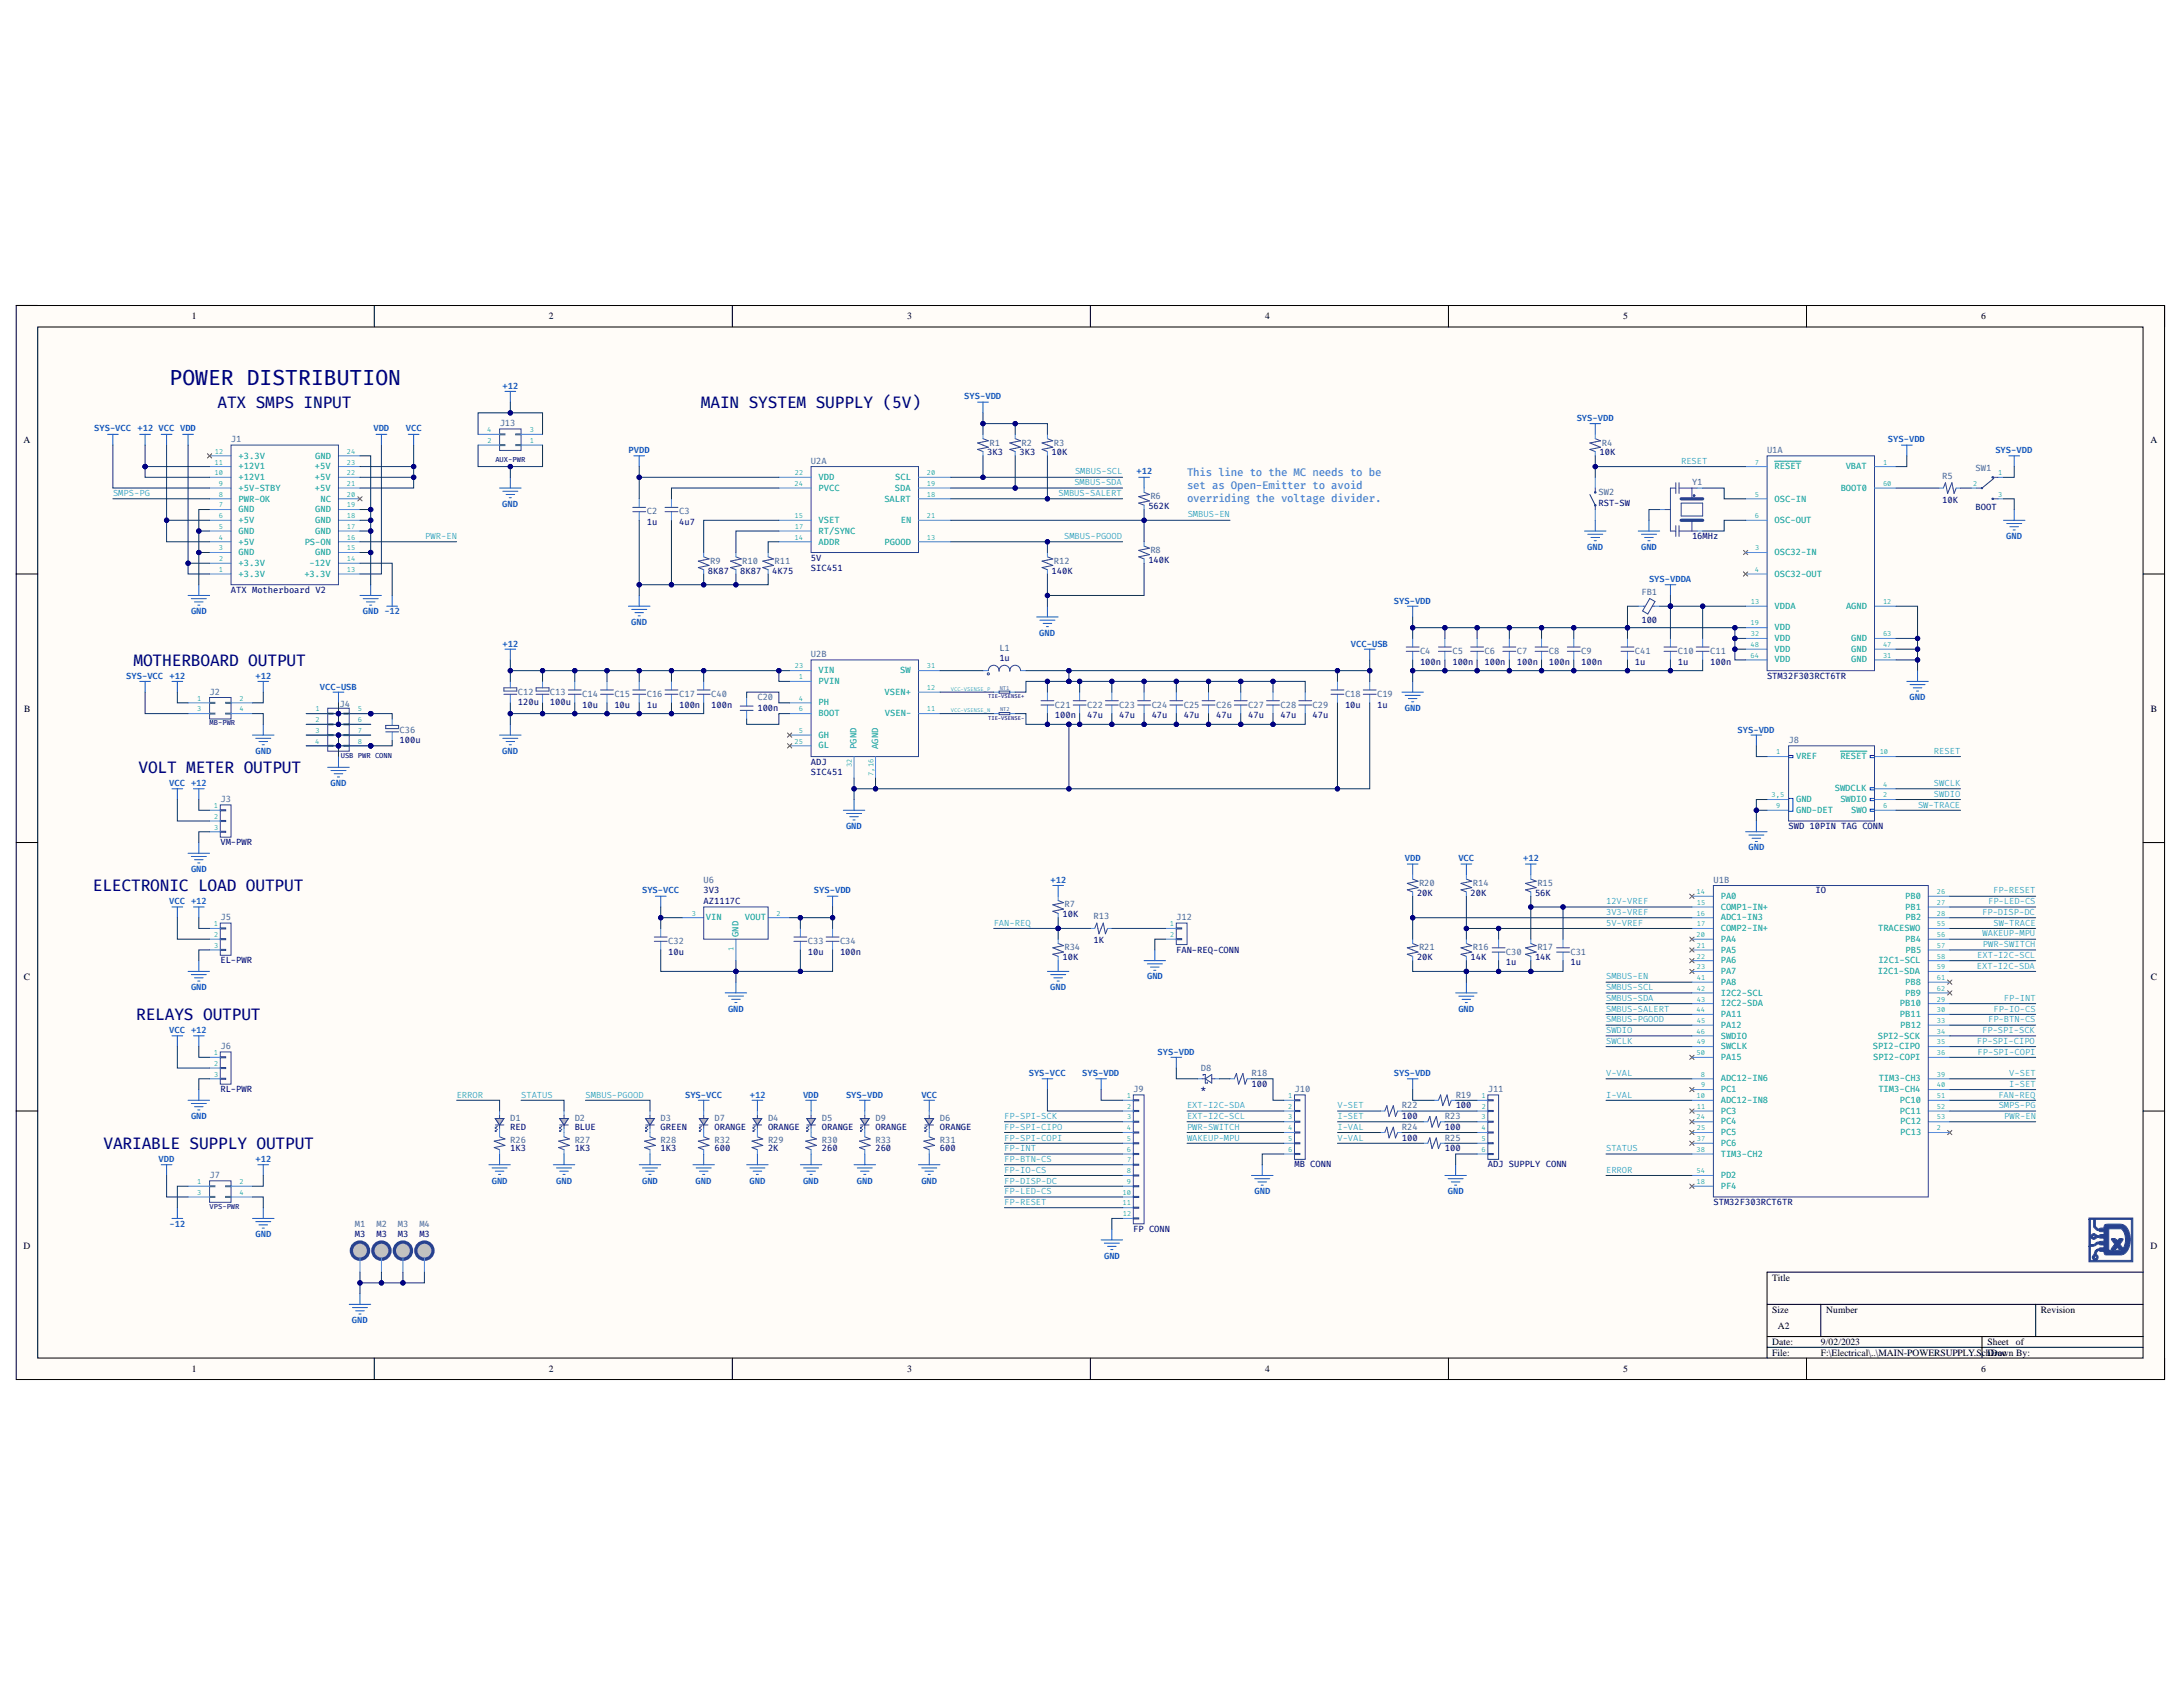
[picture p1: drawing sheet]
<svg xmlns="http://www.w3.org/2000/svg" width="279mm" height="216mm" viewBox="0 0 279 216" stroke-linecap="round" stroke-linejoin="round" font-family="sans-serif">
<defs><g id="words">
<text font-size="2.7" fill="#000080" x="21.7" y="49.3">POWER DISTRIBUTION</text>
<g font-size="2" fill="#000080">
<text x="27.8" y="52.2">ATX SMPS INPUT</text>
<text x="89.7" y="52.2">MAIN SYSTEM SUPPLY (5V)</text>
<text x="17.1" y="85.2">MOTHERBOARD OUTPUT</text>
<text x="17.7" y="98.9">VOLT METER OUTPUT</text>
<text x="11.9" y="114.1">ELECTRONIC LOAD OUTPUT</text>
<text x="17.4" y="130.6">RELAYS OUTPUT</text>
<text x="13.2" y="147.1">VARIABLE SUPPLY OUTPUT</text>
</g>
<g font-size="1.4" fill="#4a86e8">
<text x="151.9" y="60.9">This line to the MC needs to be</text>
<text x="151.9" y="62.6">set as Open-Emitter to avoid</text>
<text x="151.9" y="64.2">overriding the voltage divider.</text>
</g>
<g font-size="1.2">
<text x="24.5" y="40.9">1</text>
<text x="70.3" y="40.9">2</text>
<text x="116.1" y="40.9">3</text>
<text x="161.9" y="40.9">4</text>
<text x="207.8" y="40.9">5</text>
<text x="253.6" y="40.9">6</text>
<text x="3" y="56.7">A</text>
<text x="275.2" y="56.7">A</text>
<text x="3.1" y="91.1">B</text>
<text x="275.3" y="91.1">B</text>
<text x="3" y="125.4">C</text>
<text x="275.3" y="125.4">C</text>
<text x="3" y="159.8">D</text>
<text x="275.2" y="159.8">D</text>
<text x="226.8" y="163.9">Title</text>
<text x="226.8" y="168.1">Size</text>
<text x="226.8" y="172.2">Date:</text>
<text x="226.8" y="173.5">File:</text>
<text x="227.6" y="170.1">A2</text>
<text x="233.1" y="172.2">9/02/2023</text>
<text x="233.1" y="173.5">F:\Electrical\..\MAIN-POWERSUPPLY.SchDrawn By:</text>
<text x="233.7" y="168.1">Number</text>
<text x="254.4" y="172.2">Sheet</text>
<text x="254.8" y="173.5">Doc</text>
<text x="258" y="172.2">of</text>
<text x="261.2" y="168.1">Revision</text>
<text x="24.5" y="175.6">1</text>
<text x="70.3" y="175.6">2</text>
<text x="116.1" y="175.6">3</text>
<text x="161.9" y="175.6">4</text>
<text x="207.8" y="175.6">5</text>
<text x="253.6" y="175.6">6</text>
</g>
<g font-size="1.1" fill="#15c">
<text x="64.3" y="49.7">+12</text>
<text x="123.4" y="51.1">SYS-VDD</text>
<text x="201.8" y="53.9">SYS-VDD</text>
<text x="12.1" y="55.2">SYS-VCC</text>
<text x="17.6" y="55.2">+12 VCC VDD</text>
<text x="47.8" y="55.2">VDD</text>
<text x="51.9" y="55.2">VCC</text>
<text x="80.4" y="58">PVDD</text>
<text x="241.6" y="56.6">SYS-VDD</text>
<text x="255.4" y="58">SYS-VDD</text>
<text x="64.3" y="64.9">GND</text>
<text x="145.5" y="60.7">+12</text>
<text x="203.1" y="70.4">GND</text>
<text x="210" y="70.4">GND</text>
<text x="256.8" y="69">GND</text>
<text x="178.4" y="77.3">SYS-VDD</text>
<text x="211.1" y="74.5">SYS-VDDA</text>
<text x="24.4" y="78.6">GND</text>
<text x="46.4" y="78.6">GND -12</text>
<text x="64.3" y="82.8">+12</text>
<text x="80.8" y="80">GND</text>
<text x="133" y="81.4">GND</text>
<text x="172.9" y="82.8">VCC-USB</text>
<text x="16.2" y="86.9">SYS-VCC</text>
<text x="21.7" y="86.9">+12</text>
<text x="32.7" y="86.9">+12</text>
<text x="40.9" y="88.3">VCC-USB</text>
<text x="244.4" y="89.6">GND</text>
<text x="179.8" y="91">GND</text>
<text x="222.4" y="93.7">SYS-VDD</text>
<text x="21.7" y="100.6">VCC +12</text>
<text x="32.7" y="96.5">GND</text>
<text x="42.3" y="100.6">GND</text>
<text x="64.3" y="96.5">GND</text>
<text x="108.3" y="106.1">GND</text>
<text x="24.4" y="111.6">GND</text>
<text x="134.5" y="113">+12</text>
<text x="179.8" y="110.2">VDD</text>
<text x="186.7" y="110.2">VCC</text>
<text x="194.9" y="110.2">+12</text>
<text x="223.8" y="108.8">GND</text>
<text x="21.7" y="115.7">VCC +12</text>
<text x="82.2" y="114.3">SYS-VCC</text>
<text x="104.2" y="114.3">SYS-VDD</text>
<text x="146.8" y="125.3">GND</text>
<text x="24.4" y="126.7">GND</text>
<text x="93.2" y="129.5">GND</text>
<text x="134.4" y="126.7">GND</text>
<text x="186.7" y="129.5">GND</text>
<text x="21.7" y="132.2">VCC +12</text>
<text x="131.7" y="137.7">SYS-VCC</text>
<text x="138.5" y="137.7">SYS-VDD</text>
<text x="148.2" y="135">SYS-VDD</text>
<text x="178.4" y="137.7">SYS-VDD</text>
<text x="24.4" y="143.2">GND</text>
<text x="87.7" y="140.5">SYS-VCC</text>
<text x="96" y="140.5">+12</text>
<text x="102.8" y="140.5">VDD</text>
<text x="108.3" y="140.5">SYS-VDD</text>
<text x="117.9" y="140.5">VCC</text>
<text x="20.3" y="148.7">VDD</text>
<text x="32.7" y="148.7">+12</text>
<text x="62.9" y="151.5">GND</text>
<text x="71.2" y="151.5">GND</text>
<text x="82.2" y="151.5">GND</text>
<text x="89" y="151.5">GND</text>
<text x="95.9" y="151.5">GND</text>
<text x="102.8" y="151.5">GND</text>
<text x="109.7" y="151.5">GND</text>
<text x="117.9" y="151.5">GND</text>
<text x="160.6" y="152.8">GND</text>
<text x="185.3" y="152.8">GND</text>
<text x="21.7" y="157">-12</text>
<text x="32.7" y="158.3">GND</text>
<text x="141.3" y="161.1">GND</text>
<text x="45" y="169.3">GND</text>
</g>
<g font-size="1.1" fill="#45818e">
<text x="29.6" y="56.6">J1</text>
<text x="64" y="54.5">J13</text>
<text x="103.8" y="59.4">U2A</text>
<text x="126.6" y="57">R1</text>
<text x="130.7" y="57">R2</text>
<text x="134.9" y="57">R3</text>
<text x="205" y="57">R4</text>
<text x="226.2" y="58">U1A</text>
<text x="82.8" y="65.8">C2</text>
<text x="86.9" y="65.8">C3</text>
<text x="147.2" y="63.9">R6</text>
<text x="204.6" y="63.3">SW2</text>
<text x="216.6" y="62.1">Y1</text>
<text x="248.6" y="61.3">R5</text>
<text x="252.8" y="60.3">SW1</text>
<text x="147.2" y="70.8">R8</text>
<text x="90.9" y="72.1">R9</text>
<text x="95" y="72.1">R10</text>
<text x="99.1" y="72.1">R11</text>
<text x="134.9" y="72.1">R12</text>
<text x="210.1" y="76.1">FB1</text>
<text x="127.9" y="83.3">L1</text>
<text x="181.7" y="83.7">C4</text>
<text x="185.9" y="83.7">C5</text>
<text x="190" y="83.7">C6</text>
<text x="194.1" y="83.7">C7</text>
<text x="198.2" y="83.7">C8</text>
<text x="202.4" y="83.7">C9</text>
<text x="209.2" y="83.7">C41</text>
<text x="214.7" y="83.7">C10</text>
<text x="218.9" y="83.7">C11</text>
<text x="26.8" y="88.9">J2</text>
<text x="66.3" y="88.9">C12</text>
<text x="70.4" y="88.9">C13</text>
<text x="74.5" y="89.2">C14</text>
<text x="78.6" y="89.2">C15</text>
<text x="82.8" y="89.2">C16</text>
<text x="86.9" y="89.2">C17</text>
<text x="91" y="89.2">C40</text>
<text x="96.9" y="89.6">C20</text>
<text x="103.8" y="84.1">U2B</text>
<text x="172.1" y="89.2">C18</text>
<text x="176.2" y="89.2">C19</text>
<text x="43.4" y="90.4">J4</text>
<text x="51.1" y="93.7">C36</text>
<text x="135" y="90.6">C21</text>
<text x="139.2" y="90.6">C22</text>
<text x="143.3" y="90.6">C23</text>
<text x="147.4" y="90.6">C24</text>
<text x="151.5" y="90.6">C25</text>
<text x="155.7" y="90.6">C26</text>
<text x="159.8" y="90.6">C27</text>
<text x="163.9" y="90.6">C28</text>
<text x="168" y="90.6">C29</text>
<text x="228.9" y="95.1">J8</text>
<text x="28.2" y="102.7">J3</text>
<text x="90" y="113">U6</text>
<text x="181.6" y="113.4">R20</text>
<text x="188.5" y="113.4">R14</text>
<text x="196.8" y="113.4">R15</text>
<text x="219.3" y="113">U1B</text>
<text x="28.2" y="117.8">J5</text>
<text x="136.2" y="116.1">R7</text>
<text x="140" y="117.6">R13</text>
<text x="150.5" y="117.8">J12</text>
<text x="85.5" y="120.8">C32</text>
<text x="103.4" y="120.8">C33</text>
<text x="107.5" y="120.8">C34</text>
<text x="136.2" y="121.6">R34</text>
<text x="181.6" y="121.6">R21</text>
<text x="188.5" y="121.6">R16</text>
<text x="192.7" y="122.2">C30</text>
<text x="196.8" y="121.6">R17</text>
<text x="201" y="122.2">C31</text>
<text x="28.2" y="134.3">J6</text>
<text x="153.7" y="137">D8</text>
<text x="160.2" y="137.7">R18</text>
<text x="65.3" y="143.5">D1</text>
<text x="73.6" y="143.5">D2</text>
<text x="84.6" y="143.5">D3</text>
<text x="91.4" y="143.5">D7</text>
<text x="98.3" y="143.5">D4</text>
<text x="105.2" y="143.5">D5</text>
<text x="112" y="143.5">D9</text>
<text x="120.3" y="143.5">D6</text>
<text x="145" y="139.8">J9</text>
<text x="165.7" y="139.8">J10</text>
<text x="179.4" y="141.8">R22</text>
<text x="184.9" y="143.2">R23</text>
<text x="186.3" y="140.5">R19</text>
<text x="190.4" y="139.8">J11</text>
<text x="65.3" y="146.2">R26</text>
<text x="73.6" y="146.2">R27</text>
<text x="84.6" y="146.2">R28</text>
<text x="91.4" y="146.2">R32</text>
<text x="98.3" y="146.2">R29</text>
<text x="105.2" y="146.2">R30</text>
<text x="112" y="146.2">R33</text>
<text x="120.3" y="146.2">R31</text>
<text x="179.4" y="144.6">R24</text>
<text x="184.9" y="146">R25</text>
<text x="26.8" y="150.8">J7</text>
<text x="45.4" y="157">M1</text>
<text x="48.2" y="157">M2</text>
<text x="50.9" y="157">M3</text>
<text x="53.7" y="157">M4</text>
</g>
<g font-size="1.1" fill="#009e90">
<text x="30.5" y="58.7">+3.3V</text>
<text x="40.4" y="58.7">GND</text>
<text x="30.5" y="65.5">GND</text>
<text x="30.5" y="64.2">PWR-OK</text>
<text x="30.5" y="62.8">+5V-STBY</text>
<text x="30.5" y="61.4">+12V1</text>
<text x="30.5" y="60">+12V1</text>
<text x="40.3" y="62.8">+5V</text>
<text x="40.3" y="61.4">+5V</text>
<text x="40.3" y="60">+5V</text>
<text x="40.4" y="65.5">GND</text>
<text x="41" y="64.2">NC</text>
<text x="104.8" y="61.4">VDD</text>
<text x="104.8" y="62.8">PVCC</text>
<text x="113.2" y="64.2">SALRT</text>
<text x="114.5" y="62.8">SDA</text>
<text x="114.6" y="61.4">SCL</text>
<text x="227.1" y="60">RESET</text>
<text x="227.1" y="64.2">OSC-IN</text>
<text x="235.6" y="62.8">BOOT0</text>
<text x="236.2" y="60">VBAT</text>
<text x="30.5" y="71">GND</text>
<text x="30.5" y="69.7">+5V</text>
<text x="30.5" y="68.3">GND</text>
<text x="30.5" y="66.9">+5V</text>
<text x="39" y="69.7">PS-ON</text>
<text x="40.4" y="71">GND</text>
<text x="40.4" y="68.3">GND</text>
<text x="40.4" y="66.9">GND</text>
<text x="104.8" y="69.7">ADDR</text>
<text x="104.8" y="68.3">RT/SYNC</text>
<text x="104.8" y="66.9">VSET</text>
<text x="113.2" y="69.7">PGOOD</text>
<text x="115.3" y="66.9">EN</text>
<text x="227.1" y="71">OSC32-IN</text>
<text x="227.1" y="66.9">OSC-OUT</text>
<text x="30.5" y="73.8">+3.3V</text>
<text x="30.5" y="72.4">+3.3V</text>
<text x="39" y="73.8">+3.3V</text>
<text x="39.6" y="72.4">-12V</text>
<text x="227.1" y="77.9">VDDA</text>
<text x="227.1" y="73.8">OSC32-OUT</text>
<text x="236.3" y="77.9">AGND</text>
<text x="227.1" y="80.7">VDD</text>
<text x="227.1" y="82">VDD</text>
<text x="227.1" y="83.4">VDD</text>
<text x="236.9" y="82">GND</text>
<text x="236.9" y="83.4">GND</text>
<text x="104.8" y="86.2">VIN</text>
<text x="104.8" y="87.5">PVIN</text>
<text x="113.2" y="88.9">VSEN+</text>
<text x="115.2" y="86.2">SW</text>
<text x="227.1" y="84.8">VDD</text>
<text x="236.9" y="84.8">GND</text>
<text x="104.8" y="90.3">PH</text>
<text x="104.8" y="91.7">BOOT</text>
<text x="104.8" y="94.4">GH</text>
<text x="104.8" y="95.8">GL</text>
<text x="109.6" y="95.9" transform="rotate(-90 109.6 95.9)">PGND</text>
<text x="112.4" y="95.9" transform="rotate(-90 112.4 95.9)">AGND</text>
<text x="113.3" y="91.7">VSEN-</text>
<text x="229.9" y="97.2">VREF</text>
<text x="234.8" y="101.3">SWDCLK</text>
<text x="235.5" y="97.2">RESET</text>
<text x="229.9" y="102.7">GND</text>
<text x="229.9" y="104">GND-DET</text>
<text x="235.5" y="102.7">SWDIO</text>
<text x="236.9" y="104">SWO</text>
<text x="90.3" y="117.8">VIN</text>
<text x="94.5" y="119.9" transform="rotate(-90 94.5 119.9)">GND</text>
<text x="95.3" y="117.8">VOUT</text>
<text x="220.2" y="115">PA0</text>
<text x="220.2" y="116.4">COMP1-IN+</text>
<text x="220.2" y="117.8">ADC1-IN3</text>
<text x="220.2" y="119.2">COMP2-IN+</text>
<text x="240.4" y="119.2">TRACESWO</text>
<text x="243.8" y="115">PB0</text>
<text x="243.8" y="116.4">PB1</text>
<text x="243.9" y="117.8">PB2</text>
<text x="220.2" y="120.5">PA4</text>
<text x="220.2" y="121.9">PA5</text>
<text x="220.2" y="123.3">PA6</text>
<text x="220.2" y="124.7">PA7</text>
<text x="240.3" y="124.7">I2C1-SDA</text>
<text x="240.4" y="123.3">I2C1-SCL</text>
<text x="243.8" y="120.5">PB4</text>
<text x="243.9" y="121.9">PB5</text>
<text x="220.2" y="126">PA8</text>
<text x="220.2" y="127.4">I2C2-SCL</text>
<text x="220.2" y="128.8">I2C2-SDA</text>
<text x="220.2" y="130.2">PA11</text>
<text x="220.2" y="131.5">PA12</text>
<text x="243.2" y="128.8">PB10</text>
<text x="243.2" y="130.2">PB11</text>
<text x="243.2" y="131.5">PB12</text>
<text x="243.8" y="126">PB8</text>
<text x="243.8" y="127.4">PB9</text>
<text x="220.2" y="132.9">SWDIO</text>
<text x="220.2" y="134.3">SWCLK</text>
<text x="220.2" y="135.7">PA15</text>
<text x="239.7" y="134.3">SPI2-CIPO</text>
<text x="239.7" y="135.7">SPI2-COPI</text>
<text x="240.3" y="132.9">SPI2-SCK</text>
<text x="220.2" y="138.4">ADC12-IN6</text>
<text x="220.2" y="139.8">PC1</text>
<text x="220.2" y="141.2">ADC12-IN8</text>
<text x="220.2" y="142.5">PC3</text>
<text x="220.2" y="143.9">PC4</text>
<text x="240.4" y="139.8">TIM3-CH4</text>
<text x="240.5" y="138.4">TIM3-CH3</text>
<text x="243.2" y="141.2">PC10</text>
<text x="243.2" y="142.5">PC11</text>
<text x="243.2" y="143.9">PC12</text>
<text x="220.2" y="145.3">PC5</text>
<text x="220.2" y="146.7">PC6</text>
<text x="220.2" y="148">TIM3-CH2</text>
<text x="243.2" y="145.3">PC13</text>
<text x="220.2" y="150.8">PD2</text>
<text x="220.2" y="152.1">PF4</text>
</g>
<g font-size="1.1" fill="#000080">
<text x="126.3" y="58.3">3K3</text>
<text x="130.5" y="58.3">3K3</text>
<text x="134.6" y="58.3">10K</text>
<text x="204.7" y="58.3">10K</text>
<text x="147" y="65.1">562K</text>
<text x="204.6" y="64.7">RST-SW</text>
<text x="248.6" y="64.3">10K</text>
<text x="252.8" y="65.3">BOOT</text>
<text x="82.8" y="67.2">1u</text>
<text x="86.9" y="67.2">4u7</text>
<text x="103.8" y="71.8">5V</text>
<text x="216.6" y="69">16MHz</text>
<text x="29.6" y="75.9">ATX Motherboard V2</text>
<text x="90.6" y="73.4">8K87</text>
<text x="94.7" y="73.4">8K87</text>
<text x="98.8" y="73.4">4K75</text>
<text x="103.8" y="73.1">SIC451</text>
<text x="134.6" y="73.4">140K</text>
<text x="147" y="72">140K</text>
<text x="210.1" y="79.8">100</text>
<text x="127.9" y="84.7">1u</text>
<text x="181.7" y="85.1">100n</text>
<text x="185.9" y="85.1">100n</text>
<text x="190" y="85.1">100n</text>
<text x="194.1" y="85.1">100n</text>
<text x="198.2" y="85.1">100n</text>
<text x="202.4" y="85.1">100n</text>
<text x="209.2" y="85.1">1u</text>
<text x="214.7" y="85.1">1u</text>
<text x="218.9" y="85.1">100n</text>
<text x="226.2" y="86.9">STM32F303RCT6TR</text>
<text x="51.1" y="95.1">100u</text>
<text x="66.3" y="90.3">120u</text>
<text x="70.4" y="90.3">100u</text>
<text x="74.5" y="90.6">10u</text>
<text x="78.6" y="90.6">10u</text>
<text x="82.8" y="90.6">1u</text>
<text x="86.9" y="90.6">100n</text>
<text x="91" y="90.6">100n</text>
<text x="96.9" y="91">100n</text>
<text x="135" y="91.9">100n</text>
<text x="139.2" y="91.9">47u</text>
<text x="143.3" y="91.9">47u</text>
<text x="147.4" y="91.9">47u</text>
<text x="151.5" y="91.9">47u</text>
<text x="155.7" y="91.9">47u</text>
<text x="159.8" y="91.9">47u</text>
<text x="163.9" y="91.9">47u</text>
<text x="168" y="91.9">47u</text>
<text x="172.1" y="90.6">10u</text>
<text x="176.2" y="90.6">1u</text>
<text x="103.8" y="97.9">ADJ</text>
<text x="103.8" y="99.2">SIC451</text>
<text x="228.9" y="106.1">SWD 10PIN TAG CONN</text>
<text x="28.2" y="108.2">VM-PWR</text>
<text x="90" y="114.3">3V3</text>
<text x="90" y="115.7">AZ1117C</text>
<text x="136" y="117.4">10K</text>
<text x="181.4" y="114.6">20K</text>
<text x="188.2" y="114.6">20K</text>
<text x="196.5" y="114.6">56K</text>
<text x="232.4" y="114.3">IO</text>
<text x="28.2" y="123.3">EL-PWR</text>
<text x="85.5" y="122.2">10u</text>
<text x="103.4" y="122.2">10u</text>
<text x="107.5" y="122.2">100n</text>
<text x="136" y="122.9">10K</text>
<text x="140" y="120.7">1K</text>
<text x="150.5" y="121.9">FAN-REQ-CONN</text>
<text x="181.4" y="122.9">20K</text>
<text x="188.2" y="122.9">14K</text>
<text x="192.7" y="123.6">1u</text>
<text x="196.5" y="122.9">14K</text>
<text x="201" y="123.6">1u</text>
<text x="28.2" y="139.8">RL-PWR</text>
<text x="153.7" y="139.8">*</text>
<text x="160.2" y="139.1">100</text>
<text x="179.4" y="143.2">100</text>
<text x="186.3" y="141.8">100</text>
<text x="65.3" y="147.3">1K3</text>
<text x="65.3" y="144.6">RED</text>
<text x="73.6" y="147.3">1K3</text>
<text x="73.6" y="144.6">BLUE</text>
<text x="84.6" y="147.3">1K3</text>
<text x="84.6" y="144.6">GREEN</text>
<text x="91.4" y="147.3">600</text>
<text x="91.4" y="144.6">ORANGE</text>
<text x="98.3" y="147.3">2K</text>
<text x="98.3" y="144.6">ORANGE</text>
<text x="105.2" y="147.3">260</text>
<text x="105.2" y="144.6">ORANGE</text>
<text x="112" y="147.3">260</text>
<text x="112" y="144.6">ORANGE</text>
<text x="120.3" y="147.3">600</text>
<text x="120.3" y="144.6">ORANGE</text>
<text x="165.7" y="149.4">MB CONN</text>
<text x="179.4" y="146">100</text>
<text x="184.9" y="144.6">100</text>
<text x="184.9" y="147.3">100</text>
<text x="190.4" y="149.4">ADJ SUPPLY CONN</text>
<text x="219.3" y="154.2">STM32F303RCT6TR</text>
<text x="45.4" y="158.3">M3</text>
<text x="48.2" y="158.3">M3</text>
<text x="50.9" y="158.3">M3</text>
<text x="53.7" y="158.3">M3</text>
<text x="145" y="157.6">FP CONN</text>
</g>
<g font-size="1.1" fill="#1491c1">
<text x="215.2" y="59.4">RESET</text>
<text x="14.5" y="63.5">SMPS-PG</text>
<text x="135.5" y="63.5">SMBUS-SALERT</text>
<text x="137.5" y="62.1">SMBUS-SDA</text>
<text x="137.6" y="60.7">SMBUS-SCL</text>
<text x="54.4" y="69">PWR-EN</text>
<text x="136.2" y="69">SMBUS-PGOOD</text>
<text x="152" y="66.2">SMBUS-EN</text>
<text x="247.5" y="102">SWDIO</text>
<text x="247.5" y="100.6">SWCLK</text>
<text x="247.5" y="96.5">RESET</text>
<text x="245.5" y="103.3">SW-TRACE</text>
<text x="127.2" y="118.5">FAN-REQ</text>
<text x="205.6" y="115.7">12V-VREF</text>
<text x="205.6" y="118.5">5V-VREF</text>
<text x="205.6" y="117.1">3V3-VREF</text>
<text x="253.7" y="117.1">FP-DISP-DC</text>
<text x="253.7" y="119.8">WAKEUP-MPU</text>
<text x="254.5" y="115.7">FP-LED-CS</text>
<text x="255.1" y="114.3">FP-RESET</text>
<text x="255.1" y="118.5">SW-TRACE</text>
<text x="205.6" y="125.3">SMBUS-EN</text>
<text x="253" y="124">EXT-I2C-SDA</text>
<text x="253.1" y="122.6">EXT-I2C-SCL</text>
<text x="253.8" y="121.2">PWR-SWITCH</text>
<text x="205.6" y="126.7">SMBUS-SCL</text>
<text x="205.6" y="128.1">SMBUS-SDA</text>
<text x="205.6" y="129.5">SMBUS-SALERT</text>
<text x="205.6" y="130.8">SMBUS-PGOOD</text>
<text x="254.5" y="130.8">FP-BTN-CS</text>
<text x="255.1" y="129.5">FP-IO-CS</text>
<text x="256.5" y="128.1">FP-INT</text>
<text x="205.6" y="137.7">V-VAL</text>
<text x="205.6" y="132.2">SWDIO</text>
<text x="205.6" y="133.6">SWCLK</text>
<text x="253" y="133.6">FP-SPI-CIPO</text>
<text x="253.1" y="135">FP-SPI-COPI</text>
<text x="253.7" y="132.2">FP-SPI-SCK</text>
<text x="257.2" y="137.7">V-SET</text>
<text x="58.5" y="140.5">ERROR</text>
<text x="66.7" y="140.5">STATUS</text>
<text x="74.9" y="140.5">SMBUS-PGOOD</text>
<text x="128.5" y="143.2">FP-SPI-SCK</text>
<text x="151.9" y="143.2">EXT-I2C-SCL</text>
<text x="151.9" y="141.8">EXT-I2C-SDA</text>
<text x="171.2" y="141.8">V-SET</text>
<text x="171.2" y="143.2">I-SET</text>
<text x="205.6" y="140.5">I-VAL</text>
<text x="255.8" y="140.5">FAN-REQ</text>
<text x="255.8" y="141.8">SMPS-PG</text>
<text x="256.5" y="143.2">PWR-EN</text>
<text x="257.2" y="139.1">I-SET</text>
<text x="128.5" y="144.6">FP-SPI-CIPO</text>
<text x="128.5" y="146">FP-SPI-COPI</text>
<text x="128.5" y="147.3">FP-INT</text>
<text x="128.5" y="148.7">FP-BTN-CS</text>
<text x="151.9" y="144.6">PWR-SWITCH</text>
<text x="151.9" y="146">WAKEUP-MPU</text>
<text x="171.2" y="144.6">I-VAL</text>
<text x="171.2" y="146">V-VAL</text>
<text x="205.6" y="147.3">STATUS</text>
<text x="128.5" y="150.1">FP-IO-CS</text>
<text x="128.5" y="152.8">FP-LED-CS</text>
<text x="128.5" y="154.2">FP-RESET</text>
<text x="128.5" y="151.5">FP-DISP-DC</text>
<text x="205.6" y="150.1">ERROR</text>
</g>
<g font-size=".9" fill="#009e90">
<text x="27.5" y="59.5">11</text>
<text x="27.5" y="58.1">12</text>
<text x="44.4" y="59.5">23</text>
<text x="44.4" y="58.1">24</text>
<text x="62.3" y="55.3">4</text>
<text x="62.4" y="56.7">2</text>
<text x="67.8" y="56.7">1</text>
<text x="67.8" y="55.3">3</text>
<text x="224.6" y="59.5">7</text>
<text x="241" y="59.5">1</text>
<text x="27.5" y="60.8">10</text>
<text x="28" y="64.9">7</text>
<text x="28" y="63.6">8</text>
<text x="28" y="62.2">9</text>
<text x="44.4" y="64.9">19</text>
<text x="44.4" y="63.6">20</text>
<text x="44.4" y="62.2">21</text>
<text x="44.4" y="60.8">22</text>
<text x="101.7" y="62.2">24</text>
<text x="101.7" y="60.8">22</text>
<text x="118.6" y="63.6">18</text>
<text x="118.6" y="60.8">20</text>
<text x="118.6" y="62.2">19</text>
<text x="224.6" y="63.6">5</text>
<text x="241" y="62.2">60</text>
<text x="252.6" y="62.2">2</text>
<text x="255.7" y="60.8">1</text>
<text x="255.7" y="63.6">3</text>
<text x="28" y="70.4">3</text>
<text x="28" y="69.1">4</text>
<text x="28" y="67.7">5</text>
<text x="28" y="66.3">6</text>
<text x="28" y="71.8">2</text>
<text x="44.4" y="71.8">14</text>
<text x="44.4" y="70.4">15</text>
<text x="44.4" y="69.1">16</text>
<text x="44.4" y="67.7">17</text>
<text x="44.4" y="66.3">18</text>
<text x="101.7" y="69.1">14</text>
<text x="101.7" y="66.3">15</text>
<text x="101.7" y="67.7">17</text>
<text x="118.6" y="66.3">21</text>
<text x="118.6" y="69.1">13</text>
<text x="224.6" y="66.3">6</text>
<text x="224.6" y="70.4">3</text>
<text x="28" y="73.2">1</text>
<text x="44.4" y="73.2">13</text>
<text x="224.1" y="77.3">13</text>
<text x="224.6" y="73.2">4</text>
<text x="241" y="77.3">12</text>
<text x="224" y="80">19</text>
<text x="224" y="82.8">48</text>
<text x="224.1" y="81.4">32</text>
<text x="241" y="81.4">63</text>
<text x="241" y="82.8">47</text>
<text x="25.3" y="89.7">1</text>
<text x="30.7" y="89.7">2</text>
<text x="101.7" y="85.5">23</text>
<text x="102.2" y="86.9">1</text>
<text x="102.2" y="89.7">4</text>
<text x="118.6" y="88.3">12</text>
<text x="118.6" y="85.5">31</text>
<text x="224" y="84.2">64</text>
<text x="241" y="84.2">31</text>
<text x="25.3" y="91">3</text>
<text x="30.7" y="91">4</text>
<text x="40.4" y="95.2">4</text>
<text x="40.4" y="91">1</text>
<text x="40.4" y="93.8">3</text>
<text x="40.4" y="92.4">2</text>
<text x="45.8" y="91">5</text>
<text x="45.8" y="92.4">6</text>
<text x="45.8" y="93.8">7</text>
<text x="45.8" y="95.2">8</text>
<text x="101.7" y="95.2">25</text>
<text x="102.2" y="91">6</text>
<text x="102.2" y="93.8">5</text>
<text x="118.6" y="91">11</text>
<text x="109" y="98.1" transform="rotate(-90 109 98.1)">32</text>
<text x="111.8" y="99.3" transform="rotate(-90 111.8 99.3)">7,16</text>
<text x="227.3" y="96.5">1</text>
<text x="240.6" y="96.5">10</text>
<text x="241" y="100.7">4</text>
<text x="27.4" y="103.4">1</text>
<text x="27.4" y="104.8">2</text>
<text x="27.4" y="106.2">3</text>
<text x="226.8" y="102">3,5</text>
<text x="227.3" y="103.4">9</text>
<text x="241" y="102">2</text>
<text x="241" y="103.4">6</text>
<text x="27.4" y="118.5">1</text>
<text x="27.4" y="119.9">2</text>
<text x="88.5" y="117.2">3</text>
<text x="99.4" y="117.2">2</text>
<text x="149.7" y="118.5">1</text>
<text x="149.8" y="119.9">2</text>
<text x="217.1" y="114.4">14</text>
<text x="217.1" y="117.2">16</text>
<text x="217.1" y="119.9">20</text>
<text x="217.2" y="115.8">15</text>
<text x="217.2" y="118.5">17</text>
<text x="247.9" y="114.4">26</text>
<text x="247.9" y="115.8">27</text>
<text x="247.9" y="117.2">28</text>
<text x="247.9" y="118.5">55</text>
<text x="247.9" y="119.9">56</text>
<text x="27.4" y="121.3">3</text>
<text x="93.9" y="121.7" transform="rotate(-90 93.9 121.7)">1</text>
<text x="217.2" y="121.3">21</text>
<text x="217.2" y="122.7">22</text>
<text x="217.2" y="124">23</text>
<text x="217.2" y="125.4">41</text>
<text x="247.9" y="121.3">57</text>
<text x="247.9" y="122.7">58</text>
<text x="247.9" y="124">59</text>
<text x="247.9" y="125.4">61</text>
<text x="217.1" y="129.5">44</text>
<text x="217.2" y="126.8">42</text>
<text x="217.2" y="128.2">43</text>
<text x="217.2" y="130.9">45</text>
<text x="247.9" y="126.8">62</text>
<text x="247.9" y="128.2">29</text>
<text x="247.9" y="129.5">30</text>
<text x="247.9" y="130.9">33</text>
<text x="27.4" y="135">1</text>
<text x="27.4" y="136.4">2</text>
<text x="27.4" y="137.8">3</text>
<text x="217.1" y="132.3">46</text>
<text x="217.1" y="135">50</text>
<text x="217.2" y="133.7">49</text>
<text x="217.7" y="137.8">8</text>
<text x="247.9" y="132.3">34</text>
<text x="247.9" y="133.7">35</text>
<text x="247.9" y="135">36</text>
<text x="247.9" y="137.8">39</text>
<text x="144.2" y="140.5">1</text>
<text x="144.3" y="141.9">2</text>
<text x="144.3" y="143.3">3</text>
<text x="164.9" y="140.5">1</text>
<text x="164.9" y="141.9">2</text>
<text x="164.9" y="143.3">3</text>
<text x="189.6" y="140.5">1</text>
<text x="189.6" y="143.3">3</text>
<text x="189.7" y="141.9">2</text>
<text x="217.1" y="140.5">10</text>
<text x="217.1" y="143.3">24</text>
<text x="217.2" y="141.9">11</text>
<text x="217.7" y="139.2">9</text>
<text x="247.9" y="139.2">40</text>
<text x="247.9" y="140.5">51</text>
<text x="247.9" y="141.9">52</text>
<text x="247.9" y="143.3">53</text>
<text x="144.2" y="144.7">4</text>
<text x="144.2" y="146">5</text>
<text x="144.2" y="147.4">6</text>
<text x="144.3" y="148.8">7</text>
<text x="164.9" y="144.7">4</text>
<text x="164.9" y="146">5</text>
<text x="164.9" y="147.4">6</text>
<text x="189.6" y="144.7">4</text>
<text x="189.6" y="146">5</text>
<text x="189.6" y="147.4">6</text>
<text x="217.1" y="147.4">38</text>
<text x="217.2" y="144.7">25</text>
<text x="217.2" y="146">37</text>
<text x="247.9" y="144.7">2</text>
<text x="25.3" y="151.5">1</text>
<text x="25.3" y="152.9">3</text>
<text x="30.7" y="151.5">2</text>
<text x="30.7" y="152.9">4</text>
<text x="143.7" y="152.9">10</text>
<text x="143.7" y="154.3">11</text>
<text x="143.7" y="155.7">12</text>
<text x="144.2" y="150.2">8</text>
<text x="144.2" y="151.5">9</text>
<text x="217.1" y="150.2">54</text>
<text x="217.1" y="151.5">18</text>
</g>
<g font-size=".9" fill="#000080">
<text x="63.4" y="59.2">AUX-PWR</text>
<text x="26.8" y="92.8">MB-PWR</text>
<text x="43.6" y="97">USB PWR CONN</text>
<text x="26.8" y="154.7">VPS-PWR</text>
</g>
<g font-size=".7" fill="#1491c1">
<text x="121.7" y="88.4">VCC-VSENSE_P</text>
<text x="121.7" y="91.1">VCC-VSENSE_N</text>
</g>
<g font-size=".7" fill="#000080">
<text x="126.5" y="89.3">TIE-VSENSE+</text>
<text x="126.5" y="92.1">TIE-VSENSE-</text>
</g>
<g font-size=".7" fill="#45818e">
<text x="127.9" y="88.3">NT1</text>
<text x="128" y="91">NT2</text>
</g>
</g></defs>
<path d="M2.1 39.1h274.9v137.5h-274.9z" fill-rule="evenodd" fill="#fffcf8"/>
<path d="M2.1 39.1h274.9v137.5h-274.9z" fill="none" stroke="#000" stroke-width=".13"/>
<path d="M4.8 41.8h269.5v132h-269.5z" fill-rule="evenodd" fill="#fffcf8"/>
<g fill="none" stroke="#000" stroke-width=".13">
<path d="M2.1 39.1h2.7M47.9 39.1v2.7M93.7 39.1v2.7M139.6 39.1v2.7M185.4 39.1v2.7M231.2 39.1v2.7M274.3 39.1h2.7v2.7M4.8 41.8h269.5v132h-269.5zM2.1 73.5h2.7M274.3 73.5h2.7M2.1 107.8h2.7M274.3 107.8h2.7"/>
<path d="M2.1 142.2h2.7M274.3 142.2h2.7M47.9 173.8v2.8M93.7 173.8v2.8M139.6 173.8v2.8M185.4 173.8v2.8M226.2 166.9h48.1M226.2 171.1h48.1M226.2 172.4h48.1M231.2 173.8v2.8M233 166.9v4.2M253.7 171.1v2.7"/>
<path d="M260.5 166.9v4.2M274.3 162.8h-48.1v11M277 173.8v2.8"/>
</g>
<g fill="none" stroke="#2a4297" stroke-width=".13">
<path d="M103.8 59.7h13.8v11h-13.8zM90.1 71.3l.7 .2-1.4 .3 1.4 .6-1.4 .2 .7 .3M94.2 71.3l.7 .2-1.4 .3 1.4 .6-1.4 .2 .7 .3M98.3 71.3l.7 .2-1.4 .3 1.4 .6-1.4 .2 .7 .3M146.4 63l.7 .3-1.4 .3 1.4 .5-1.4 .3 .7 .3M146.4 69.9l.7 .3-1.4 .2 1.4 .6-1.4 .3 .7 .2M213.1 65.2h.7M214.5 62.5h-.7v5.5h.7M214.5 61.8v1.4M214.5 67.3v1.3M214.9 62.5h2.3M214.9 68h2.3"/>
<path d="M214.9 61.8v1.4M214.9 67.3v1.3M215.2 64.4h2.7v1.6h-2.7zM216.5 62.5v1.3M216.5 66.6v1.4M64.5 88.9h1.6M64.5 88h1.6v.4h-1.6zM68.6 88.9h1.7M68.6 88h1.7v.4h-1.7zM72.7 88.3h1.7M72.7 88.9h1.7M76.9 88.3h1.6"/>
<path d="M76.9 88.9h1.6M81 88.3h1.6M81 88.9h1.6M85.1 88.3h1.7M85.1 88.9h1.7M94.7 90.4h1.7M94.7 90.9h1.7M103.8 84.5h13.8v12.3h-13.8zM126.5 85.8a.69 .69 0 0 1 .7-.7 .69 .69 0 0 1 .7 .8 .69 .69 0 0 1 .7-.8 .69 .69 0 0 1 .6 .8 .69 .69 0 0 1 .7-.8 .69 .69 0 0 1 .7 .7M137.4 89.7h1.6M137.4 90.2h1.6M141.5 89.7h1.6"/>
<path d="M141.5 90.2h1.6M145.6 89.7h1.7M145.6 90.2h1.7M149.7 89.7h1.7M149.7 90.2h1.7M153.9 89.7h1.6M153.9 90.2h1.6M158 89.7h1.6M158 90.2h1.6M162.1 89.7h1.7M162.1 90.2h1.7M166.2 89.7h1.7"/>
<path d="M166.2 90.2h1.7M170.4 88.3h1.6M170.4 88.9h1.6M174.5 88.3h1.6M174.5 88.9h1.6"/>
<circle cx="216.8" cy="63.4" r=".1"/>
<circle cx="126.5" cy="86.2" r=".14"/>
</g>
<g fill="none" stroke="#4a86e8" stroke-width=".13">
<path d="M90.1 70.7v.6M90.1 72.9v.6M94.2 70.7v.6M94.2 72.9v.6M98.3 70.7v.6M98.3 72.9v.6M99.7 61.1h4.1M99.7 62.5h4.1M99.7 66.6h4.1M99.7 69.3h4.1M99.7 68h4.1M117.6 61.1h4.1"/>
<path d="M117.6 62.5h4.1M117.6 66.6h4.1M117.6 69.3h4.1M117.6 63.8h4.1M146.4 62.5v.5M146.4 64.7v.5M146.4 69.3v.6M146.4 71.5v.6M212.4 65.2h.7M217.2 62.5h.7M217.2 68h.7M65.3 87.2v.8"/>
<path d="M65.3 88.9v1.1M69.4 87.2v.8M69.4 88.9v1.1M73.6 87.2v1.1M73.6 88.9v1.1M77.7 87.2v1.1M77.7 88.9v1.1M81.8 87.2v1.1M81.8 88.9v1.1M85.9 87.2v1.1M85.9 88.9v1.1M95.6 89.3v1.1"/>
<path d="M95.6 90.9v1.1M101.1 85.8h2.7M101.1 87.2h2.7M101.1 90h2.7M101.1 91.3h2.7M101.1 94.1h2.7M101.1 95.5h2.7M109.3 96.8v2.8M112.1 96.8v2.8M117.6 85.8h2.7M117.6 91.3h2.7M117.6 88.6h2.7"/>
<path d="M125.8 85.8h.7M127.2 91.3h.7M129.2 91.3h.7M130.6 85.8h.7M138.2 88.6v1.1M138.2 90.2v1.1M142.3 88.6v1.1M142.3 90.2v1.1M146.4 88.6v1.1M146.4 90.2v1.1M150.6 88.6v1.1M150.6 90.2v1.1"/>
<path d="M154.7 88.6v1.1M154.7 90.2v1.1M158.8 88.6v1.1M158.8 90.2v1.1M162.9 88.6v1.1M162.9 90.2v1.1M167.1 88.6v1.1M167.1 90.2v1.1M171.2 87.2v1.1M171.2 88.9v1.1M175.3 87.2v1.1M175.3 88.9v1.1"/>
</g>
<g fill="none" stroke="#15c" stroke-width=".13">
<path d="M80.4 77.6h2.8M80.8 78h2M81.3 78.4h1.1M81.7 78.8h.2M81.8 76.2v1.4M132.7 79h2.7M133.1 79.4h1.9M133.5 79.8h1.1M134.1 77.6v1.4M145.7 61.1h1.4M146.4 61.1v1.4M209.7 68h2.7"/>
<path d="M210.1 68.4h1.9M210.5 68.8h1.1M210.9 69.2h.3M211 66.6v1.4M63.9 94.1h2.8M64.4 94.5h1.9M64.6 83.1h1.4M64.8 94.9h1.1M65.2 95.3h.3M65.3 83.1v1.4M65.3 92.7v1.4M133.9 80.2h.3"/>
<path d="M244.1 87.2h2.7M244.5 87.6h1.9M244.9 88h1.1M245.3 88.4h.3M245.4 85.8v1.4M107.9 103.7h2.8M108.3 104.1h2M108.8 104.5h1.1M109.2 104.9h.2M109.3 102.3v1.4"/>
</g>
<path d="M215.2 63.8h2.7M215.2 66.6h2.7" fill="none" stroke="#2a4297" stroke-width=".42"/>
<path d="M127.9 91.2h1.3v.3h-1.3z" fill-rule="evenodd" fill="#f0f0f0"/>
<path d="M127.9 91.2h1.3v.3h-1.3z" fill="none" stroke="#2a4297" stroke-width=".13"/>
<path d="M127.2 88.6h.7M129.2 88.6h.7" fill="none" stroke="#4a86e8" stroke-width=".13"/>
<path d="M127.9 88.4h1.3v.3h-1.3z" fill-rule="evenodd" fill="#f0f0f0"/>
<g fill="none" stroke="#2a4297" stroke-width=".13">
<path d="M125.8 56.1l.7 .3-1.4 .3 1.4 .5-1.4 .3 .7 .3M129.9 56.1l.7 .3-1.4 .3 1.4 .5-1.4 .3 .7 .3M134.1 56.1l.6 .3-1.3 .3 1.3 .5-1.3 .3 .7 .3M81 64.9h1.6M81 65.5h1.6M85.1 64.9h1.7M85.1 65.5h1.7M134.1 71.3l.6 .2-1.3 .3 1.3 .6-1.3 .2 .7 .3M253 62.5h.7M255 61.1h.7M255 63.8h.7M26.8 89.3h2.8v2.7h-2.8z"/>
<path d="M127.9 88.4h1.3v.3h-1.3zM133.2 89.7h1.7M133.2 90.2h1.7M180 82.8h1.6M180 83.4h1.6M184.1 82.8h1.7M184.1 83.4h1.7M188.2 82.8h1.7M188.2 83.4h1.7M192.4 82.8h1.6M192.4 83.4h1.6M196.5 82.8h1.6"/>
<path d="M196.5 83.4h1.6M200.6 82.8h1.7M200.6 83.4h1.7M213 82.8h1.6M213 83.4h1.6M217.1 82.8h1.6M217.1 83.4h1.6M187.7 112.5l.7 .3-1.4 .3 1.4 .5-1.4 .3 .7 .3M195.9 112.5l.7 .3-1.4 .3 1.4 .5-1.4 .3 .7 .3M187.7 120.7l.7 .3-1.4 .3 1.4 .5-1.4 .3 .7 .3M195.9 120.7l.7 .3-1.4 .3 1.4 .5-1.4 .3 .7 .3"/>
<circle cx="253.7" cy="62.5" r=".07"/>
<circle cx="255" cy="61.1" r=".07"/>
<circle cx="255" cy="63.8" r=".07"/>
</g>
<g fill="none" stroke="#15c" stroke-width=".13">
<path d="M81.1 58.3h1.4M81.8 58.3v1.4M203.5 54.2h1.4M204.2 54.2v1.4M243.4 57h1.3M244.1 57v1.3M257.1 58.3h1.4M257.8 58.3v1.4M180.1 77.6h1.4M180.8 77.6v1.4M213.1 74.8h1.4M213.8 74.8v1.4"/>
<path d="M256.4 66.6h2.8M256.8 67h2M257.2 67.4h1.1M257.7 67.8h.2M257.8 65.2v1.4M22 87.2h1.4M22.7 87.2v1.4M32.3 94.1h2.8M32.7 94.5h2M33 87.2h1.4M33.1 94.9h1.1M33.6 95.3h.2"/>
<path d="M33.7 87.2v1.4M33.7 92.7v1.4M41.9 98.2h2.8M42.4 98.6h1.9M42.6 88.6h1.4M42.8 99h1.1M43.2 99.4h.3M43.3 88.6v1.4M43.3 96.8v1.4M174.6 83.1h1.4M175.3 83.1v1.4M179.4 88.6h2.8"/>
<path d="M179.8 89h2M180.3 89.4h1.1M180.7 89.8h.2M180.8 87.2v1.4M22 100.9h1.4M22.7 100.9v1.4M24.1 109.2h2.7M24.5 109.6h1.9M24.8 100.9h1.3M24.9 110h1.1M25.3 110.4h.3M25.4 100.9v1.4"/>
<path d="M25.4 107.8v1.4M187 110.6h1.4M187.7 110.6v1.4M195.2 110.6h1.4M195.9 110.6v1.4M186.3 127.1h2.8M186.7 127.5h1.9M187.1 127.9h1.1M187.5 128.3h.3M187.7 125.7v1.4"/>
</g>
<g fill="none" stroke="#4a86e8" stroke-width=".13">
<path d="M125.8 55.6v.5M125.8 57.8v.5M129.9 55.6v.5M129.9 57.8v.5M134.1 55.6v.5M134.1 57.8v.5M81.8 63.8v1.1M81.8 65.5v1.1M85.9 63.8v1.1M85.9 65.5v1.1M134.1 70.7v.6M134.1 72.9v.6"/>
<path d="M252.3 62.5h.7M255.7 61.1h.7M255.7 63.8h.7M24.1 90h2.7M24.1 91.3h2.7M29.6 90h2.7M29.6 91.3h2.7M134.1 88.6v1.1M134.1 90.2v1.1M180.8 81.7v1.1M180.8 83.4v1.1M184.9 81.7v1.1"/>
<path d="M184.9 83.4v1.1M189.1 81.7v1.1M189.1 83.4v1.1M193.2 81.7v1.1M193.2 83.4v1.1M197.3 81.7v1.1M197.3 83.4v1.1M201.4 81.7v1.1M201.4 83.4v1.1M213.8 81.7v1.1M213.8 83.4v1.1M217.9 81.7v1.1"/>
<path d="M217.9 83.4v1.1M187.7 112v.5M187.7 114.2v.5M195.9 112v.5M195.9 114.2v.5M187.7 120.2v.5M187.7 122.4v.5M195.9 120.2v.5M195.9 122.4v.5"/>
</g>
<path d="M100.8 93.8l.5 .6M100.8 95.2l.5 .5M101.3 93.8l-.5 .6M101.3 95.2l-.5 .5" fill="none" stroke="#f00" stroke-width=".13"/>
<path d="M255.2 61.2l-1.5 1.3" fill="none" stroke="#213374" stroke-width=".13"/>
<path d="M26.8 91.3h.7v.1h-.7zM26.8 89.9h.7v.1h-.7zM28.9 91.3h.7v.1h-.7zM28.9 89.9h.7v.1h-.7z" fill="none" stroke="#45818e" stroke-width=".13"/>
<path d="M267.4 155.9h5.6v5.6h-5.6v-2h.1v1.8h5.3v-5.2h-4.6v.8a.46 .46 0 0 0 .5 .4l.2-.1h.4a.39 .39 0 0 1 .1-.4 .39 .39 0 0 1 .4-.1h1.1a1.4 1.4 0 0 1 1.7 1.3 2.32 2.32 0 0 1-.9 2.6h-2a.36 .36 0 0 1-.4-.4l-.6-.1a.34 .34 0 0 0-.4 .2 .34 .34 0 0 0 .2 .4 .37 .37 0 0 1-.3 .6 .37 .37 0 0 1-.4-.4h.2l.2 .2 .1-.1v-.1l-.1-.1-.2 .1h-.2l.5-.9h3.3l-.3-.1-.3-.3a.6 .6 0 0 1-.8 .3l.5-.7-.5-.6a.55 .55 0 0 1 .8 .2 .46 .46 0 0 1 .7-.2l-.4 .6 .4 .6a2.17 2.17 0 0 0-.2-2.5h-1.6v2.7h-1.6l.5-.3h.5v-.4h-.5l-.3-.1-.6 .3h-.5v-3.4h.1v3.2l.6-.1 .3-.2 .9-.1v-.4h-.5a.53 .53 0 0 0-.7 .1 .38 .38 0 0 1-.5-.3h.2l.2 .1 .1-.2-.1-.1-.2 .2h-.2a.41 .41 0 0 1 .3-.4 .41 .41 0 0 1 .5 .2h.2l.3-.1h.4v-.4h-.6v-.1l-.4-.1-.3-.4v-.9h-.6z" fill-rule="evenodd" fill="#2a4297"/>
<g fill="none" stroke="#2a4297" stroke-width=".13">
<path d="M204.2 62.5v.5M204.2 64.7v.5M228.9 95.5h11v9.6h-11zM191 121.3h1.6M191 121.8h1.6M199.2 121.3h1.7M199.2 121.8h1.7M26.8 151.1h2.8v2.8h-2.8zM118.4 144h1.1M118.4 143.1h1.1l-.6 .9zM118.4 144.4h.1M118.4 144.2v.2"/>
<path d="M118.4 144.7v.1M118.4 144.8h.1M118.7 144.1l-.3 .3M118.7 144.5l-.3 .3M118.9 145.5l.7 .3-1.4 .2 1.4 .6-1.4 .3 .7 .2M118.9 142.7v.4M118.9 144v.4M177.2 142.2l.3-.7 .3 1.4 .5-1.4 .3 1.4 .3-.7M177.2 144.9l.3-.6 .3 1.3 .5-1.3 .3 1.3 .3-.7M182.7 143.6l.3-.7 .3 1.4 .5-1.4 .3 1.4 .3-.7M182.7 146.3l.3-.7 .3 1.4 .5-1.4 .3 1.4 .3-.7M190.4 140.1h1.4v8.3h-1.4z"/>
<path d="M190.4 143.5h.7v.1h-.7zM190.4 144.9h.7v.1h-.7zM190.4 140.7h.7v.2h-.7zM190.4 142.1h.7v.2h-.7zM190.4 146.2h.7v.2h-.7zM190.4 147.6h.7v.2h-.7zM267.4 155.9h5.6v5.6h-5.6v-2h.1v1.8h5.3v-5.2h-4.6v.8a.46 .46 0 0 0 .5 .4l.2-.1h.4a.39 .39 0 0 1 .1-.4 .39 .39 0 0 1 .4-.1h1.1a1.4 1.4 0 0 1 1.7 1.3 2.32 2.32 0 0 1-.9 2.6h-2a.36 .36 0 0 1-.4-.4l-.6-.1a.34 .34 0 0 0-.4 .2 .34 .34 0 0 0 .2 .4 .37 .37 0 0 1-.3 .6 .37 .37 0 0 1-.4-.4h.2l.2 .2 .1-.1v-.1l-.1-.1-.2 .1h-.2l.5-.9h3.3l-.3-.1-.3-.3a.6 .6 0 0 1-.8 .3l.5-.7-.5-.6a.55 .55 0 0 1 .8 .2 .46 .46 0 0 1 .7-.2l-.4 .6 .4 .6a2.17 2.17 0 0 0-.2-2.5h-1.6v2.7h-1.6l.5-.3h.5v-.4h-.5l-.3-.1-.6 .3h-.5v-3.4h.1v3.2l.6-.1 .3-.2 .9-.1v-.4h-.5a.53 .53 0 0 0-.7 .1 .38 .38 0 0 1-.5-.3h.2l.2 .1 .1-.2-.1-.1-.2 .2h-.2a.41 .41 0 0 1 .3-.4 .41 .41 0 0 1 .5 .2h.2l.3-.1h.4v-.4h-.6v-.1l-.4-.1-.3-.4v-.9h-.6z"/>
<circle cx="204.2" cy="63" r=".07"/>
<circle cx="204.2" cy="64.7" r=".07"/>
</g>
<g fill="none" stroke="#4a86e8" stroke-width=".13">
<path d="M204.2 61.1v1.4M204.2 65.2v1.4M226.2 96.8h2.7M239.9 96.8h2.8M226.2 102.3h2.7M226.2 103.7h2.7M239.9 102.3h2.8M239.9 100.9h2.8M239.9 103.7h2.8M191.8 120.2v1.1M191.8 121.8v1.1M200.1 120.2v1.1"/>
<path d="M200.1 121.8v1.1M24.1 151.8h2.7M24.1 153.2h2.7M29.6 151.8h2.7M29.6 153.2h2.7M118.9 142.2v.5M118.9 144.4v1.1M118.9 147.1v.6M176.7 142.2h.5M176.7 144.9h.5M178.9 142.2h.5M178.9 144.9h.5"/>
<path d="M182.2 143.6h.5M182.2 146.3h.5M184.4 143.6h.5M184.4 146.3h.5M189.1 140.8h1.3M189.1 142.2h1.3M189.1 143.6h1.3M189.1 144.9h1.3M189.1 146.3h1.3M189.1 147.7h1.3"/>
</g>
<g fill="none" stroke="#15c" stroke-width=".13">
<path d="M125.1 51.5h1.4M125.8 51.5v1.3M202.8 68h2.8M203.2 68.4h1.9M203.6 68.8h1.1M204 69.2h.3M204.2 66.6v1.4M224.1 94.1h1.4M224.8 94.1v1.4M223.4 106.4h2.8M223.8 106.9h2M224.2 107.3h1.1"/>
<path d="M224.7 107.7h.2M224.8 105.1v1.3M140.2 138.1h1.4M140.9 138.1v1.3M149.9 135.3h1.3M150.6 135.3v1.4M180.1 138.1h1.4M180.8 138.1v1.3M20.6 149.1h1.4M21.3 149.1v1.3M32.3 155.9h2.8M32.7 156.3h2"/>
<path d="M33 149.1h1.4M33.1 156.8h1.1M33.6 157.2h.2M33.7 149.1v1.3M33.7 154.6v1.3M117.6 149.1h2.7M118 149.5h1.9M118.2 140.8h1.4M118.4 149.9h1.1M118.8 150.3h.3M118.9 140.8v1.4M118.9 147.7v1.4"/>
<path d="M140.9 158.7h2.8M141.3 159.1h2M141.8 159.5h1.1M142.2 159.9h.2M142.3 157.3v1.4M160.2 150.4h2.7M160.6 150.8h1.9M161 151.3h1.1M161.4 151.7h.3M161.6 149.1v1.3M184.9 150.4h2.8M185.3 150.8h2"/>
<path d="M185.8 151.3h1.1M186.2 151.7h.2M186.3 149.1v1.3"/>
</g>
<path d="M203.5 63.3l.7 1.4" fill="none" stroke="#213374" stroke-width=".13"/>
<path d="M223.1 70.4l.6 .6M223.1 73.2l.6 .5M223.7 70.4l-.6 .6M223.7 73.2l-.6 .5" fill="none" stroke="#f00" stroke-width=".13"/>
<path d="M228.9 96.7h.6v.3h-.6zM239.4 96.7h.5v.3h-.5zM228.9 102.2h.6v1.6h-.6zM239.4 100.8h.5v.3h-.5zM239.4 103.6h.5v.2h-.5zM239.4 102.2h.5v.3h-.5z" fill="none" stroke="#00f" stroke-width=".13"/>
<path d="M235.6 96.1h3.4" fill="none" stroke="#009e90" stroke-width=".13"/>
<path d="M26.8 153.1h.7v.2h-.7zM26.8 151.7h.7v.2h-.7zM28.9 153.1h.7v.2h-.7zM28.9 151.7h.7v.2h-.7z" fill="none" stroke="#45818e" stroke-width=".13"/>
<path d="M118.4 143.1h1.1l-.6 .9z" fill="#b7b7b7"/>
<path d="M103.3 144h1.1M103.3 143.1h1.1l-.6 .9zM103.3 144.4h.1M103.3 144.2v.2M103.3 144.7v.1M103.3 144.8h.1M103.5 144.1l-.2 .3M103.5 144.5l-.2 .3M103.8 145.5l.7 .3-1.4 .2 1.4 .6-1.4 .3 .7 .2M103.8 142.7v.4M103.8 144v.4M118.4 143.1h1.1l-.6 .9z" fill="none" stroke="#2a4297" stroke-width=".13"/>
<path d="M103.8 142.2v.5M103.8 144.4v1.1M103.8 147.1v.6" fill="none" stroke="#4a86e8" stroke-width=".13"/>
<path d="M102.4 149.1h2.8M102.8 149.5h2M103.3 149.9h1.1M103.7 150.3h.2M103.8 147.7v1.4" fill="none" stroke="#15c" stroke-width=".13"/>
<path d="M103.3 143.1h1.1l-.6 .9z" fill="#b7b7b7"/>
<path d="M96.4 144h1.1M96.4 143.1h1.1l-.6 .9zM96.4 144.4h.1M96.4 144.2v.2M96.4 144.7v.1M96.4 144.8h.1M96.7 144.1l-.3 .3M96.7 144.5l-.3 .3M96.9 145.5l.7 .3-1.3 .2 1.3 .6-1.3 .3 .6 .2M96.9 142.7v.4M96.9 144v.4M103.3 143.1h1.1l-.6 .9z" fill="none" stroke="#2a4297" stroke-width=".13"/>
<path d="M95.6 149.1h2.7M96 149.5h1.9M96.4 149.9h1.1M96.8 150.3h.3M96.9 147.7v1.4M103.1 140.8h1.4M103.8 140.8v1.4" fill="none" stroke="#15c" stroke-width=".13"/>
<path d="M96.9 142.2v.5M96.9 144.4v1.1M96.9 147.1v.6" fill="none" stroke="#4a86e8" stroke-width=".13"/>
<path d="M96.4 143.1h1.1l-.6 .9z" fill="#b7b7b7"/>
<path d="M82.6 144h1.1M82.6 143.1h1.1l-.5 .9zM82.6 144.4h.2M82.6 144.2v.2M82.6 144.7v.1M82.6 144.8h.2M82.9 144.1l-.3 .3M82.9 144.5l-.3 .3M83.2 145.5l.7 .3-1.4 .2 1.4 .6-1.4 .3 .7 .2M83.2 142.7v.4M83.2 144v.4M96.4 143.1h1.1l-.6 .9z" fill="none" stroke="#2a4297" stroke-width=".13"/>
<g fill="none" stroke="#15c" stroke-width=".13">
<path d="M22 116.1h1.4M22.7 116.1v1.3M24.8 116.1h1.3M25.4 116.1v1.3M24.1 124.3h2.7M24.5 124.7h1.9M24.9 125.1h1.1M25.3 125.6h.3M25.4 122.9v1.4M133.4 138.1h1.3M134.1 138.1v1.3M81.8 149.1h2.8"/>
<path d="M82.2 149.5h2M82.6 149.9h1.1M83 150.3h.3M83.2 147.7v1.4M96.3 140.8h1.3M96.9 140.8v1.4"/>
</g>
<path d="M83.2 142.2v.5M83.2 144.4v1.1M83.2 147.1v.6" fill="none" stroke="#4a86e8" stroke-width=".13"/>
<path d="M82.6 143.1h1.1l-.5 .9z" fill="#b7b7b7"/>
<path d="M71.6 144h1.1M71.6 143.1h1.1l-.5 .9zM71.6 144.4h.2M71.6 144.2v.2M71.6 144.7v.1M71.6 144.8h.2M71.9 144.1l-.3 .3M71.9 144.5l-.3 .3M72.2 145.5l.7 .3-1.4 .2 1.4 .6-1.4 .3 .7 .2M72.2 142.7v.4M72.2 144v.4M82.6 143.1h1.1l-.5 .9z" fill="none" stroke="#2a4297" stroke-width=".13"/>
<path d="M72.2 142.2v.5M72.2 144.4v1.1M72.2 147.1v.6" fill="none" stroke="#4a86e8" stroke-width=".13"/>
<path d="M70.8 149.1h2.8M71.2 149.5h2M71.6 149.9h1.1M72.1 150.3h.2M72.2 147.7v1.4" fill="none" stroke="#15c" stroke-width=".13"/>
<path d="M71.6 143.1h1.1l-.5 .9z" fill="#b7b7b7"/>
<path d="M63.4 144h1.1M63.4 143.1h1.1l-.6 .9zM63.4 144.4h.1M63.4 144.2v.2M63.4 144.7v.1M63.4 144.8h.1M63.7 144.1l-.3 .3M63.7 144.5l-.3 .3M63.9 145.5l.7 .3-1.3 .2 1.3 .6-1.3 .3 .6 .2M63.9 142.7v.4M63.9 144v.4M71.6 143.1h1.1l-.5 .9z" fill="none" stroke="#2a4297" stroke-width=".13"/>
<path d="M63.9 142.2v.5M63.9 144.4v1.1M63.9 147.1v.6" fill="none" stroke="#4a86e8" stroke-width=".13"/>
<path d="M62.6 149.1h2.7M63 149.5h1.9M63.4 149.9h1.1M63.8 150.3h.3M63.9 147.7v1.4" fill="none" stroke="#15c" stroke-width=".13"/>
<path d="M63.4 143.1h1.1l-.6 .9z" fill="#b7b7b7"/>
<path d="M63.4 143.1h1.1l-.6 .9zM89.5 144h1.1M89.5 143.1h1.1l-.5 .9zM89.5 144.4h.2M89.5 144.2v.2M89.5 144.7v.1M89.5 144.8h.2M89.8 144.1l-.3 .3M89.8 144.5l-.3 .3M90.1 145.5l.7 .3-1.4 .2 1.4 .6-1.4 .3 .7 .2M90.1 142.7v.4M90.1 144v.4" fill="none" stroke="#2a4297" stroke-width=".13"/>
<path d="M88.7 149.1h2.7M89.1 149.5h1.9M89.4 140.8h1.4M89.5 149.9h1.1M89.9 150.3h.3M90.1 140.8v1.4M90.1 147.7v1.4" fill="none" stroke="#15c" stroke-width=".13"/>
<path d="M90.1 142.2v.5M90.1 144.4v1.1M90.1 147.1v.6" fill="none" stroke="#4a86e8" stroke-width=".13"/>
<path d="M89.5 143.1h1.1l-.5 .9z" fill="#b7b7b7"/>
<path d="M89.5 143.1h1.1l-.5 .9z" fill="none" stroke="#2a4297" stroke-width=".13"/>
<circle cx="47.4" cy="91.3" r=".27" fill="#000080"/>
<circle cx="47.4" cy="91.3" r=".27" fill="none" stroke="#000080" stroke-width=".13"/>
<circle cx="47.4" cy="95.5" r=".27" fill="#000080"/>
<circle cx="47.4" cy="95.5" r=".27" fill="none" stroke="#000080" stroke-width=".13"/>
<path d="M41.9 90.6h2.8v5.5h-2.8z" fill="none" stroke="#2a4297" stroke-width=".13"/>
<path d="M41.9 92.6h.7v.2h-.7zM41.9 91.3h.7v.1h-.7zM44 92.6h.7v.2h-.7zM44 91.3h.7v.1h-.7z" fill="none" stroke="#45818e" stroke-width=".13"/>
<path d="M39.2 91.3h2.7M39.2 94.1h2.7M39.2 92.7h2.7M39.2 95.5h2.7M44.7 91.3h2.7" fill="none" stroke="#4a86e8" stroke-width=".13"/>
<circle cx="47.4" cy="91.3" r=".27" fill="#000080"/>
<circle cx="47.4" cy="91.3" r=".27" fill="none" stroke="#000080" stroke-width=".13"/>
<path d="M44.7 92.7h2.7M44.7 94.1h2.7M44.7 95.5h2.7" fill="none" stroke="#4a86e8" stroke-width=".13"/>
<path d="M41.9 94h.7v.1h-.7zM44 94h.7v.1h-.7z" fill="none" stroke="#45818e" stroke-width=".13"/>
<circle cx="47.4" cy="95.5" r=".27" fill="#000080"/>
<circle cx="47.4" cy="95.5" r=".27" fill="none" stroke="#000080" stroke-width=".13"/>
<path d="M41.9 95.4h.7v.1h-.7zM44 95.4h.7v.1h-.7z" fill="none" stroke="#45818e" stroke-width=".13"/>
<path d="M50.2 92v.8M50.2 93.7v1.1M90.1 87.2v1.1M90.1 88.9v1.1" fill="none" stroke="#4a86e8" stroke-width=".13"/>
<path d="M49.4 92.8h1.6v.5h-1.6zM49.4 93.7h1.6M89.2 88.3h1.7M89.2 88.9h1.7" fill="none" stroke="#2a4297" stroke-width=".13"/>
<circle cx="46.1" cy="160.1" r="1.1" fill="#c0c0c0"/>
<circle cx="46.1" cy="160.1" r="1.1" fill="none" stroke="#2a4297" stroke-width=".42"/>
<path d="M46.1 161v1.8" fill="none" stroke="#4a86e8" stroke-width=".13"/>
<circle cx="48.8" cy="160.1" r="1.1" fill="#c0c0c0"/>
<circle cx="48.8" cy="160.1" r="1.1" fill="none" stroke="#2a4297" stroke-width=".42"/>
<path d="M48.8 161v1.8" fill="none" stroke="#4a86e8" stroke-width=".13"/>
<circle cx="51.6" cy="160.1" r="1.1" fill="#c0c0c0"/>
<circle cx="51.6" cy="160.1" r="1.1" fill="none" stroke="#2a4297" stroke-width=".42"/>
<path d="M51.6 161v1.8" fill="none" stroke="#4a86e8" stroke-width=".13"/>
<circle cx="54.3" cy="160.1" r="1.1" fill="#c0c0c0"/>
<circle cx="54.3" cy="160.1" r="1.1" fill="none" stroke="#2a4297" stroke-width=".42"/>
<g fill="none" stroke="#4a86e8" stroke-width=".13">
<path d="M26.8 59.7h2.8M26.8 58.3h2.8M43.3 59.7h2.8M43.3 58.3h2.8M26.8 73.5h2.8M26.8 72.1h2.8M26.8 70.7h2.8M26.8 69.3h2.8M26.8 68h2.8M26.8 66.6h2.8M26.8 65.2h2.8M26.8 63.8h2.8"/>
<path d="M26.8 62.5h2.8M26.8 61.1h2.8M43.3 73.5h2.8M43.3 72.1h2.8M43.3 70.7h2.8M43.3 69.3h2.8M43.3 68h2.8M43.3 66.6h2.8M43.3 65.2h2.8M43.3 63.8h2.8M43.3 62.5h2.8M43.3 61.1h2.8"/>
<path d="M209.7 77.6h.7M211.7 77.6h.7M208.3 81.7v1.1M208.3 83.4v1.1M84.6 118.8v1.1M87.3 117.4h2.8M98.3 117.4h2.8M102.4 118.8v1.1M106.6 118.8v1.1M84.6 120.5v1.1M94.2 120.2v2.7M102.4 120.5v1.1"/>
<path d="M106.6 120.5v1.1M157.4 138.1h.6M159.6 138.1h.6M110.7 142.2v.5M110.7 144.4v1.1M110.7 147.1v.6M143.7 140.8h1.4M143.7 142.2h1.4M143.7 143.6h1.4M143.7 144.9h1.4M143.7 146.3h1.4M143.7 147.7h1.4"/>
<path d="M143.7 149.1h1.4M143.7 150.4h1.4M143.7 151.8h1.4M143.7 153.2h1.4M143.7 154.6h1.4M143.7 155.9h1.4M164.3 140.8h1.4M164.3 142.2h1.4M164.3 143.6h1.4M164.3 144.9h1.4M164.3 146.3h1.4M164.3 147.7h1.4"/>
<path d="M183.6 140.8h.5M185.8 140.8h.5M54.3 161v1.8"/>
</g>
<g fill="none" stroke="#15c" stroke-width=".13">
<path d="M13.8 55.6h1.3M14.4 55.6v1.4M17.9 55.6h1.4M18.6 55.6v1.4M23.4 55.6h1.4M24.1 55.6v1.4M48.1 55.6h1.4M48.8 55.6v1.4M24.1 76.2h2.7M24.5 76.6h1.9M24.9 77h1.1M25.3 77.4h.3"/>
<path d="M25.4 74.8v1.4M46.1 76.2h2.7M46.5 76.6h1.9M46.9 77h1.1M47.3 77.4h.3M47.4 74.8v1.4M17.9 87.2h1.4M18.6 87.2v1.4M83.9 114.7h1.4M84.6 114.7v1.4M105.9 114.7h1.3M106.6 114.7v1.4"/>
<path d="M109.3 149.1h2.8M109.7 149.5h1.9M110.1 149.9h1.1M110.5 150.3h.3M110.7 147.7v1.4M44.7 166.9h2.7M45.1 167.3h1.9M45.5 167.8h1.1M45.9 168.2h.3M46.1 165.6v1.3"/>
</g>
<g fill="none" stroke="#f00" stroke-width=".13">
<path d="M45.8 63.6l.5 .5M46.3 63.6l-.5 .5M216.3 114.4l.5 .6M216.3 119.9l.5 .6M216.8 114.4l-.5 .6M216.8 119.9l-.5 .6M216.3 121.3l.5 .5M216.3 122.7l.5 .5M216.3 124l.5 .6M216.3 135l.5 .6M216.3 139.2l.5 .5M216.8 121.3l-.5 .5"/>
<path d="M216.8 122.7l-.5 .5M216.8 124l-.5 .6M216.8 135l-.5 .6M216.8 139.2l-.5 .5M249.3 126.8l.5 .5M249.3 125.4l.5 .6M249.8 126.8l-.5 .5M249.8 125.4l-.5 .6M216.3 141.9l.5 .6M216.3 143.3l.5 .5M216.3 144.7l.5 .5M216.3 146l.5 .6"/>
<path d="M216.3 151.5l.5 .6M216.8 141.9l-.5 .6M216.8 143.3l-.5 .5M216.8 144.7l-.5 .5M216.8 146l-.5 .6M216.8 151.5l-.5 .6M249.3 144.7l.5 .5M249.8 144.7l-.5 .5"/>
</g>
<g fill="none" stroke="#2a4297" stroke-width=".13">
<path d="M29.6 57h13.7v17.8h-13.7zM210.4 77.6h.2M211.2 76.6l.6 .4-.9 1.6-.7-.4zM211.5 77.6h.2M207.5 82.8h1.6M207.5 83.4h1.6M83.7 119.9h1.7M90.1 116.1h8.2v4.1h-8.2zM101.6 119.9h1.7M105.7 119.9h1.7M83.7 120.5h1.7M101.6 120.5h1.7"/>
<path d="M105.7 120.5h1.7M158 138.1l.3-.7 .2 1.3 .6-1.3 .3 1.3 .2-.6M110.1 144h1.1M110.1 143.1h1.1l-.5 .9zM110.1 144.4h.2M110.1 144.2v.2M110.1 144.7v.1M110.1 144.8h.2M110.4 144.1l-.3 .3M110.4 144.5l-.3 .3M110.7 145.5l.7 .3-1.4 .2 1.4 .6-1.4 .3 .7 .2M110.7 142.7v.4"/>
<path d="M110.7 144v.4M145.1 140.1h1.3v16.5h-1.3zM145.1 143.5h.6v.1h-.6zM145.1 144.9h.6v.1h-.6zM145.1 140.7h.6v.2h-.6zM145.1 142.1h.6v.2h-.6zM145.1 146.2h.6v.2h-.6zM145.1 147.6h.6v.2h-.6zM145.1 149h.6v.1h-.6zM145.1 150.4h.6v.1h-.6zM145.1 151.7h.6v.2h-.6zM145.1 153.1h.6v.2h-.6z"/>
<path d="M145.1 154.5h.6v.1h-.6zM145.1 155.9h.6v.1h-.6zM165.7 140.1h1.4v8.3h-1.4zM165.7 143.5h.7v.1h-.7zM165.7 144.9h.7v.1h-.7zM165.7 140.7h.7v.2h-.7zM165.7 142.1h.7v.2h-.7zM165.7 146.2h.7v.2h-.7zM165.7 147.6h.7v.2h-.7zM184.1 140.8l.3-.7 .3 1.4 .5-1.4 .3 1.4 .3-.7"/>
</g>
<path d="M110.1 143.1h1.1l-.5 .9z" fill="#b7b7b7"/>
<g fill="none" stroke="#2a4297" stroke-width=".13">
<path d="M63.9 54.9h2.8v2.7h-2.8zM204.2 56.1l.7 .3-1.4 .3 1.4 .5-1.4 .3 .7 .3M226.2 58.3h13.7v27.5h-13.7zM248.7 62.5l.3-.7 .3 1.4 .5-1.4 .3 1.4 .3-.7M28.2 103h1.4v4.1h-1.4zM28.2 106.4h.7v.1h-.7zM28.2 103.6h.7v.2h-.7zM28.2 105h.7v.1h-.7zM28.2 118.1h1.4v4.2h-1.4zM28.2 118.8h.7v.1h-.7zM135.4 115.2l.7 .3-1.4 .3 1.4 .5-1.4 .3 .7 .3M140.1 118.8l.3-.7 .3 1.4 .5-1.4 .3 1.4 .3-.7"/>
<path d="M150.6 118.1h1.3v2.8h-1.3zM150.6 118.8h.6v.1h-.6zM180.8 112.5l.7 .3-1.4 .3 1.4 .5-1.4 .3 .7 .3M219.3 113.3h27.5v39.9h-27.5zM28.2 121.5h.7v.1h-.7zM28.2 120.1h.7v.2h-.7zM28.2 134.6h1.4v4.1h-1.4zM28.2 138h.7v.1h-.7zM28.2 135.2h.7v.2h-.7zM28.2 136.6h.7v.2h-.7zM135.4 120.7l.7 .3-1.4 .3 1.4 .5-1.4 .3 .7 .3M150.6 120.1h.6v.2h-.6z"/>
<path d="M153.9 138.1h.4M154 137.6v-.1h.3v1.1h.2v-.1M154.3 138.1l.8-.6v1.1zM155.1 138.1h.4M180.8 120.7l.7 .3-1.4 .3 1.4 .5-1.4 .3 .7 .3M110.1 143.1h1.1l-.5 .9z"/>
</g>
<g fill="none" stroke="#15c" stroke-width=".13">
<path d="M20.6 55.6h1.4M21.3 55.6v1.4M52.3 55.6h1.3M52.9 55.6v1.4M64.6 50.1h1.4M65.3 50.1v1.4M49.5 77.6h1.4M50.2 76.2v1.4M63.9 62.5h2.8M64.4 62.9h1.9M64.8 63.3h1.1M65.2 63.7h.3"/>
<path d="M65.3 61.1v1.4M134.7 113.3h1.4M135.4 113.3v1.4M180.1 110.6h1.4M180.8 110.6v1.4M22 132.6h1.4M22.7 132.6v1.3M24.8 132.6h1.3M25.4 132.6v1.3M25.4 139.4v1.4M92.8 127.1h2.8M93.2 127.5h2"/>
<path d="M93.6 127.9h1.1M94.1 128.3h.2M94.2 125.7v1.4M134.1 124.3h2.7M134.5 124.7h1.9M134.9 125.1h1.1M135.3 125.6h.3M135.4 122.9v1.4M146.4 122.9h2.8M146.8 123.4h2M147.3 123.8h1.1M147.7 124.2h.2"/>
<path d="M147.8 121.6v1.3M22 155.9h1.4M22.7 154.6v1.3M24.1 140.8h2.7M24.5 141.2h1.9M24.9 141.6h1.1M25.3 142h.3M110 140.8h1.4M110.7 140.8v1.4"/>
</g>
<g fill="none" stroke="#4a86e8" stroke-width=".13">
<path d="M61.2 57h2.7M61.2 55.6h2.7M66.7 57h2.7M66.7 55.6h2.7M204.2 55.6v.5M204.2 57.8v.5M223.4 59.7h2.8M239.9 59.7h2.8M223.4 77.6h2.8M223.4 70.7h2.8M223.4 73.5h2.8M223.4 63.8h2.8"/>
<path d="M223.4 66.6h2.8M239.9 77.6h2.8M239.9 62.5h2.8M248.2 62.5h.5M250.4 62.5h.5M223.4 80.3h2.8M223.4 81.7h2.8M223.4 83.1h2.8M223.4 84.5h2.8M239.9 81.7h2.8M239.9 83.1h2.8M239.9 84.5h2.8"/>
<path d="M26.8 103.7h1.4M26.8 105.1h1.4M26.8 106.5h1.4M26.8 118.8h1.4M135.4 114.7v.5M135.4 116.9v.5M139.6 118.8h.5M141.8 118.8h.5M149.2 118.8h1.4M180.8 112v.5M180.8 114.2v.5M216.5 114.7h2.8"/>
<path d="M216.5 116.1h2.8M216.5 117.5h2.8M216.5 118.8h2.8M246.8 114.7h2.7M246.8 116.1h2.7M246.8 117.5h2.7M246.8 118.8h2.7M26.8 138.1h1.4M26.8 120.2h1.4M26.8 135.3h1.4M26.8 121.6h1.4M26.8 136.7h1.4"/>
<path d="M135.4 120.2v.5M135.4 122.4v.5M149.2 120.2h1.4M153.3 138.1h.6M155.5 138.1h.6M180.8 120.2v.5M180.8 122.4v.5M216.5 138.1h2.8M216.5 120.2h2.8M216.5 121.6h2.8M216.5 122.9h2.8M216.5 124.3h2.8"/>
<path d="M216.5 125.7h2.8M216.5 127.1h2.8M216.5 128.4h2.8M216.5 129.8h2.8M216.5 131.2h2.8M216.5 132.6h2.8M216.5 133.9h2.8M216.5 135.3h2.8M216.5 139.4h2.8M246.8 138.1h2.7M246.8 120.2h2.7M246.8 121.6h2.7"/>
<path d="M246.8 122.9h2.7M246.8 124.3h2.7M246.8 125.7h2.7M246.8 127.1h2.7M246.8 128.4h2.7M246.8 129.8h2.7M246.8 131.2h2.7M246.8 132.6h2.7M246.8 133.9h2.7M246.8 135.3h2.7M246.8 139.4h2.7M216.5 140.8h2.8"/>
<path d="M216.5 142.2h2.8M216.5 143.6h2.8M216.5 144.9h2.8M216.5 146.3h2.8M216.5 147.7h2.8M216.5 150.4h2.8M216.5 151.8h2.8M246.8 140.8h2.7M246.8 142.2h2.7M246.8 143.6h2.7M246.8 144.9h2.7"/>
</g>
<path d="M227.1 59h3.4" fill="none" stroke="#009e90" stroke-width=".13"/>
<path d="M63.9 55.5h.7v.2h-.7zM63.9 56.9h.7v.1h-.7zM66 55.5h.7v.2h-.7zM66 56.9h.7v.1h-.7z" fill="none" stroke="#45818e" stroke-width=".13"/>
<path d="M26.5 58.1l.6 .5M27.1 58.1l-.6 .5" fill="none" stroke="#f00" stroke-width=".13"/>
<path d="M212.4 65.2h-1.4v1.4M217.9 62.5h2.8v1.3h2.7M223.4 66.6h-2.7v1.4h-2.8M65.3 85.8v1.4" fill="none" stroke="#073763" stroke-width=".13"/>
<circle cx="65.3" cy="85.8" r=".27" fill="#000080"/>
<circle cx="65.3" cy="85.8" r=".27" fill="none" stroke="#000080" stroke-width=".13"/>
<path d="M69.4 85.8v1.4" fill="none" stroke="#073763" stroke-width=".13"/>
<circle cx="69.4" cy="85.8" r=".27" fill="#000080"/>
<circle cx="69.4" cy="85.8" r=".27" fill="none" stroke="#000080" stroke-width=".13"/>
<path d="M77.7 85.8v1.4" fill="none" stroke="#073763" stroke-width=".13"/>
<circle cx="77.7" cy="85.8" r=".28" fill="#000080"/>
<circle cx="77.7" cy="85.8" r=".28" fill="none" stroke="#000080" stroke-width=".13"/>
<path d="M69.4 90v1.3" fill="none" stroke="#073763" stroke-width=".13"/>
<circle cx="69.4" cy="91.3" r=".28" fill="#000080"/>
<circle cx="69.4" cy="91.3" r=".28" fill="none" stroke="#000080" stroke-width=".13"/>
<path d="M73.6 90v1.3" fill="none" stroke="#073763" stroke-width=".13"/>
<circle cx="73.6" cy="91.3" r=".28" fill="#000080"/>
<circle cx="73.6" cy="91.3" r=".28" fill="none" stroke="#000080" stroke-width=".13"/>
<path d="M81.8 85.8v1.4" fill="none" stroke="#073763" stroke-width=".13"/>
<circle cx="81.8" cy="85.8" r=".28" fill="#000080"/>
<circle cx="81.8" cy="85.8" r=".28" fill="none" stroke="#000080" stroke-width=".13"/>
<path d="M85.9 85.8v1.4" fill="none" stroke="#073763" stroke-width=".13"/>
<circle cx="85.9" cy="85.8" r=".27" fill="#000080"/>
<circle cx="85.9" cy="85.8" r=".27" fill="none" stroke="#000080" stroke-width=".13"/>
<path d="M81.8 90v1.3" fill="none" stroke="#073763" stroke-width=".13"/>
<circle cx="81.8" cy="91.3" r=".28" fill="#000080"/>
<circle cx="81.8" cy="91.3" r=".28" fill="none" stroke="#000080" stroke-width=".13"/>
<path d="M73.6 85.8v1.4" fill="none" stroke="#073763" stroke-width=".13"/>
<circle cx="73.6" cy="85.8" r=".27" fill="#000080"/>
<circle cx="73.6" cy="85.8" r=".27" fill="none" stroke="#000080" stroke-width=".13"/>
<path d="M99.7 85.8v1.4h1.4" fill="none" stroke="#073763" stroke-width=".13"/>
<circle cx="99.7" cy="85.8" r=".28" fill="#000080"/>
<circle cx="99.7" cy="85.8" r=".28" fill="none" stroke="#000080" stroke-width=".13"/>
<path d="M94.2 73.5v1.3M99.7 69.3h-1.4v1.4M99.7 68h-5.5v2.7M99.7 66.6h-9.6v4.1" fill="none" stroke="#073763" stroke-width=".13"/>
<circle cx="94.2" cy="74.8" r=".27" fill="#000080"/>
<circle cx="94.2" cy="74.8" r=".27" fill="none" stroke="#000080" stroke-width=".13"/>
<path d="M146.4 65.2v1.4h-24.7M120.3 85.8h5.5" fill="none" stroke="#073763" stroke-width=".13"/>
<circle cx="146.4" cy="66.6" r=".28" fill="#000080"/>
<circle cx="146.4" cy="66.6" r=".28" fill="none" stroke="#000080" stroke-width=".13"/>
<path d="M171.2 85.8h4.1v1.4" fill="none" stroke="#073763" stroke-width=".13"/>
<circle cx="175.3" cy="85.8" r=".27" fill="#000080"/>
<circle cx="175.3" cy="85.8" r=".27" fill="none" stroke="#000080" stroke-width=".13"/>
<circle cx="171.2" cy="85.8" r=".27" fill="#000080"/>
<circle cx="171.2" cy="85.8" r=".27" fill="none" stroke="#000080" stroke-width=".13"/>
<path d="M171.2 90v10.9" fill="none" stroke="#073763" stroke-width=".13"/>
<circle cx="171.2" cy="100.9" r=".27" fill="#000080"/>
<circle cx="171.2" cy="100.9" r=".27" fill="none" stroke="#000080" stroke-width=".13"/>
<path d="M136.8 92.7v8.2" fill="none" stroke="#073763" stroke-width=".13"/>
<circle cx="136.8" cy="92.7" r=".28" fill="#000080"/>
<circle cx="136.8" cy="92.7" r=".28" fill="none" stroke="#000080" stroke-width=".13"/>
<circle cx="136.8" cy="100.9" r=".28" fill="#000080"/>
<circle cx="136.8" cy="100.9" r=".28" fill="none" stroke="#000080" stroke-width=".13"/>
<path d="M136.8 85.8v1.4" fill="none" stroke="#073763" stroke-width=".13"/>
<circle cx="136.8" cy="87.2" r=".28" fill="#000080"/>
<circle cx="136.8" cy="87.2" r=".28" fill="none" stroke="#000080" stroke-width=".13"/>
<circle cx="136.8" cy="85.8" r=".28" fill="#000080"/>
<circle cx="136.8" cy="85.8" r=".28" fill="none" stroke="#000080" stroke-width=".13"/>
<path d="M120.3 91.3h6.9M120.3 88.6h6.9M175.3 84.5v1.3" fill="none" stroke="#073763" stroke-width=".13"/>
<circle cx="175.3" cy="85.8" r=".27" fill="#000080"/>
<circle cx="175.3" cy="85.8" r=".27" fill="none" stroke="#000080" stroke-width=".13"/>
<path d="M95.6 89.3v-.7h4.1v1.4h1.4M101.1 91.3h-1.4v1.4h-4.1v-.7M138.2 91.3v1.4" fill="none" stroke="#073763" stroke-width=".13"/>
<circle cx="138.2" cy="92.7" r=".28" fill="#000080"/>
<circle cx="138.2" cy="92.7" r=".28" fill="none" stroke="#000080" stroke-width=".13"/>
<path d="M138.2 87.2v1.4" fill="none" stroke="#073763" stroke-width=".13"/>
<circle cx="138.2" cy="87.2" r=".28" fill="#000080"/>
<circle cx="138.2" cy="87.2" r=".28" fill="none" stroke="#000080" stroke-width=".13"/>
<path d="M142.3 91.3v1.4" fill="none" stroke="#073763" stroke-width=".13"/>
<circle cx="142.3" cy="92.7" r=".28" fill="#000080"/>
<circle cx="142.3" cy="92.7" r=".28" fill="none" stroke="#000080" stroke-width=".13"/>
<path d="M142.3 87.2v1.4" fill="none" stroke="#073763" stroke-width=".13"/>
<circle cx="142.3" cy="87.2" r=".28" fill="#000080"/>
<circle cx="142.3" cy="87.2" r=".28" fill="none" stroke="#000080" stroke-width=".13"/>
<path d="M146.4 91.3v1.4" fill="none" stroke="#073763" stroke-width=".13"/>
<circle cx="146.4" cy="92.7" r=".28" fill="#000080"/>
<circle cx="146.4" cy="92.7" r=".28" fill="none" stroke="#000080" stroke-width=".13"/>
<path d="M146.4 87.2v1.4" fill="none" stroke="#073763" stroke-width=".13"/>
<circle cx="146.4" cy="87.2" r=".28" fill="#000080"/>
<circle cx="146.4" cy="87.2" r=".28" fill="none" stroke="#000080" stroke-width=".13"/>
<path d="M150.6 91.3v1.4" fill="none" stroke="#073763" stroke-width=".13"/>
<circle cx="150.6" cy="92.7" r=".28" fill="#000080"/>
<circle cx="150.6" cy="92.7" r=".28" fill="none" stroke="#000080" stroke-width=".13"/>
<path d="M150.6 87.2v1.4" fill="none" stroke="#073763" stroke-width=".13"/>
<circle cx="150.6" cy="87.2" r=".28" fill="#000080"/>
<circle cx="150.6" cy="87.2" r=".28" fill="none" stroke="#000080" stroke-width=".13"/>
<path d="M154.7 91.3v1.4" fill="none" stroke="#073763" stroke-width=".13"/>
<circle cx="154.7" cy="92.7" r=".28" fill="#000080"/>
<circle cx="154.7" cy="92.7" r=".28" fill="none" stroke="#000080" stroke-width=".13"/>
<path d="M154.7 87.2v1.4" fill="none" stroke="#073763" stroke-width=".13"/>
<circle cx="154.7" cy="87.2" r=".28" fill="#000080"/>
<circle cx="154.7" cy="87.2" r=".28" fill="none" stroke="#000080" stroke-width=".13"/>
<path d="M158.8 91.3v1.4" fill="none" stroke="#073763" stroke-width=".13"/>
<circle cx="158.8" cy="92.7" r=".28" fill="#000080"/>
<circle cx="158.8" cy="92.7" r=".28" fill="none" stroke="#000080" stroke-width=".13"/>
<path d="M158.8 87.2v1.4" fill="none" stroke="#073763" stroke-width=".13"/>
<circle cx="158.8" cy="87.2" r=".28" fill="#000080"/>
<circle cx="158.8" cy="87.2" r=".28" fill="none" stroke="#000080" stroke-width=".13"/>
<path d="M162.9 91.3v1.4" fill="none" stroke="#073763" stroke-width=".13"/>
<circle cx="162.9" cy="92.7" r=".28" fill="#000080"/>
<circle cx="162.9" cy="92.7" r=".28" fill="none" stroke="#000080" stroke-width=".13"/>
<path d="M162.9 87.2v1.4" fill="none" stroke="#073763" stroke-width=".13"/>
<circle cx="162.9" cy="87.2" r=".28" fill="#000080"/>
<circle cx="162.9" cy="87.2" r=".28" fill="none" stroke="#000080" stroke-width=".13"/>
<path d="M134.1 87.2v1.4" fill="none" stroke="#073763" stroke-width=".13"/>
<circle cx="134.1" cy="87.2" r=".27" fill="#000080"/>
<circle cx="134.1" cy="87.2" r=".27" fill="none" stroke="#000080" stroke-width=".13"/>
<path d="M134.1 91.3v1.4" fill="none" stroke="#073763" stroke-width=".13"/>
<circle cx="134.1" cy="92.7" r=".27" fill="#000080"/>
<circle cx="134.1" cy="92.7" r=".27" fill="none" stroke="#000080" stroke-width=".13"/>
<path d="M81.8 74.8v1.4M99.7 62.5h-13.8v1.3" fill="none" stroke="#073763" stroke-width=".13"/>
<circle cx="81.8" cy="74.8" r=".28" fill="#000080"/>
<circle cx="81.8" cy="74.8" r=".28" fill="none" stroke="#000080" stroke-width=".13"/>
<path d="M85.9 66.6v8.2" fill="none" stroke="#073763" stroke-width=".13"/>
<circle cx="85.9" cy="74.8" r=".27" fill="#000080"/>
<circle cx="85.9" cy="74.8" r=".27" fill="none" stroke="#000080" stroke-width=".13"/>
<path d="M125.8 58.3v2.8" fill="none" stroke="#073763" stroke-width=".13"/>
<circle cx="125.8" cy="61.1" r=".27" fill="#000080"/>
<circle cx="125.8" cy="61.1" r=".27" fill="none" stroke="#000080" stroke-width=".13"/>
<path d="M129.9 58.3v4.2" fill="none" stroke="#073763" stroke-width=".13"/>
<circle cx="129.9" cy="62.5" r=".27" fill="#000080"/>
<circle cx="129.9" cy="62.5" r=".27" fill="none" stroke="#000080" stroke-width=".13"/>
<path d="M134.1 58.3v5.5" fill="none" stroke="#073763" stroke-width=".13"/>
<circle cx="134.1" cy="63.8" r=".27" fill="#000080"/>
<circle cx="134.1" cy="63.8" r=".27" fill="none" stroke="#000080" stroke-width=".13"/>
<path d="M129.9 54.2v1.4" fill="none" stroke="#073763" stroke-width=".13"/>
<circle cx="129.9" cy="54.2" r=".27" fill="#000080"/>
<circle cx="129.9" cy="54.2" r=".27" fill="none" stroke="#000080" stroke-width=".13"/>
<path d="M99.7 61.1h-17.9v2.7" fill="none" stroke="#073763" stroke-width=".13"/>
<circle cx="81.8" cy="61.1" r=".28" fill="#000080"/>
<circle cx="81.8" cy="61.1" r=".28" fill="none" stroke="#000080" stroke-width=".13"/>
<path d="M81.8 59.7v1.4" fill="none" stroke="#073763" stroke-width=".13"/>
<circle cx="81.8" cy="61.1" r=".28" fill="#000080"/>
<circle cx="81.8" cy="61.1" r=".28" fill="none" stroke="#000080" stroke-width=".13"/>
<path d="M125.8 52.8v1.4" fill="none" stroke="#073763" stroke-width=".13"/>
<circle cx="125.8" cy="54.2" r=".27" fill="#000080"/>
<circle cx="125.8" cy="54.2" r=".27" fill="none" stroke="#000080" stroke-width=".13"/>
<path d="M242.7 84.5h2.7v1.3" fill="none" stroke="#073763" stroke-width=".13"/>
<circle cx="245.4" cy="84.5" r=".27" fill="#000080"/>
<circle cx="245.4" cy="84.5" r=".27" fill="none" stroke="#000080" stroke-width=".13"/>
<path d="M242.7 83.1h2.7v1.4" fill="none" stroke="#073763" stroke-width=".13"/>
<circle cx="245.4" cy="83.1" r=".27" fill="#000080"/>
<circle cx="245.4" cy="83.1" r=".27" fill="none" stroke="#000080" stroke-width=".13"/>
<circle cx="245.4" cy="84.5" r=".27" fill="#000080"/>
<circle cx="245.4" cy="84.5" r=".27" fill="none" stroke="#000080" stroke-width=".13"/>
<path d="M242.7 81.7h2.7v1.4" fill="none" stroke="#073763" stroke-width=".13"/>
<circle cx="245.4" cy="81.7" r=".27" fill="#000080"/>
<circle cx="245.4" cy="81.7" r=".27" fill="none" stroke="#000080" stroke-width=".13"/>
<circle cx="245.4" cy="83.1" r=".27" fill="#000080"/>
<circle cx="245.4" cy="83.1" r=".27" fill="none" stroke="#000080" stroke-width=".13"/>
<path d="M242.7 77.6h2.7v4.1" fill="none" stroke="#073763" stroke-width=".13"/>
<circle cx="245.4" cy="81.7" r=".27" fill="#000080"/>
<circle cx="245.4" cy="81.7" r=".27" fill="none" stroke="#000080" stroke-width=".13"/>
<path d="M213.8 76.2v1.4" fill="none" stroke="#073763" stroke-width=".13"/>
<circle cx="213.8" cy="77.6" r=".27" fill="#000080"/>
<circle cx="213.8" cy="77.6" r=".27" fill="none" stroke="#000080" stroke-width=".13"/>
<path d="M222 81.7h1.4" fill="none" stroke="#073763" stroke-width=".13"/>
<circle cx="222" cy="81.7" r=".28" fill="#000080"/>
<circle cx="222" cy="81.7" r=".28" fill="none" stroke="#000080" stroke-width=".13"/>
<path d="M222 83.1h1.4" fill="none" stroke="#073763" stroke-width=".13"/>
<circle cx="222" cy="83.1" r=".28" fill="#000080"/>
<circle cx="222" cy="83.1" r=".28" fill="none" stroke="#000080" stroke-width=".13"/>
<path d="M213.8 84.5v1.3h4.1v-1.3" fill="none" stroke="#073763" stroke-width=".13"/>
<circle cx="213.8" cy="85.8" r=".27" fill="#000080"/>
<circle cx="213.8" cy="85.8" r=".27" fill="none" stroke="#000080" stroke-width=".13"/>
<path d="M180.8 80.3v1.4" fill="none" stroke="#073763" stroke-width=".13"/>
<circle cx="180.8" cy="80.3" r=".27" fill="#000080"/>
<circle cx="180.8" cy="80.3" r=".27" fill="none" stroke="#000080" stroke-width=".13"/>
<path d="M184.9 80.3v1.4" fill="none" stroke="#073763" stroke-width=".13"/>
<circle cx="184.9" cy="80.3" r=".27" fill="#000080"/>
<circle cx="184.9" cy="80.3" r=".27" fill="none" stroke="#000080" stroke-width=".13"/>
<path d="M189.1 80.3v1.4" fill="none" stroke="#073763" stroke-width=".13"/>
<circle cx="189.1" cy="80.3" r=".27" fill="#000080"/>
<circle cx="189.1" cy="80.3" r=".27" fill="none" stroke="#000080" stroke-width=".13"/>
<path d="M193.2 80.3v1.4" fill="none" stroke="#073763" stroke-width=".13"/>
<circle cx="193.2" cy="80.3" r=".27" fill="#000080"/>
<circle cx="193.2" cy="80.3" r=".27" fill="none" stroke="#000080" stroke-width=".13"/>
<path d="M197.3 80.3v1.4" fill="none" stroke="#073763" stroke-width=".13"/>
<circle cx="197.3" cy="80.3" r=".27" fill="#000080"/>
<circle cx="197.3" cy="80.3" r=".27" fill="none" stroke="#000080" stroke-width=".13"/>
<path d="M184.9 84.5v1.3" fill="none" stroke="#073763" stroke-width=".13"/>
<circle cx="184.9" cy="85.8" r=".27" fill="#000080"/>
<circle cx="184.9" cy="85.8" r=".27" fill="none" stroke="#000080" stroke-width=".13"/>
<path d="M189.1 84.5v1.3" fill="none" stroke="#073763" stroke-width=".13"/>
<circle cx="189.1" cy="85.8" r=".27" fill="#000080"/>
<circle cx="189.1" cy="85.8" r=".27" fill="none" stroke="#000080" stroke-width=".13"/>
<path d="M193.2 84.5v1.3" fill="none" stroke="#073763" stroke-width=".13"/>
<circle cx="193.2" cy="85.8" r=".27" fill="#000080"/>
<circle cx="193.2" cy="85.8" r=".27" fill="none" stroke="#000080" stroke-width=".13"/>
<path d="M197.3 84.5v1.3" fill="none" stroke="#073763" stroke-width=".13"/>
<circle cx="197.3" cy="85.8" r=".27" fill="#000080"/>
<circle cx="197.3" cy="85.8" r=".27" fill="none" stroke="#000080" stroke-width=".13"/>
<path d="M180.8 85.8v1.4" fill="none" stroke="#073763" stroke-width=".13"/>
<circle cx="180.8" cy="85.8" r=".27" fill="#000080"/>
<circle cx="180.8" cy="85.8" r=".27" fill="none" stroke="#000080" stroke-width=".13"/>
<path d="M195.9 116.1v4.1" fill="none" stroke="#073763" stroke-width=".13"/>
<circle cx="195.9" cy="116.1" r=".27" fill="#000080"/>
<circle cx="195.9" cy="116.1" r=".27" fill="none" stroke="#000080" stroke-width=".13"/>
<g fill="none" stroke="#073763" stroke-width=".13">
<path d="M244.1 58.3v1.4h-1.4M257.8 59.7v1.4h-1.4M242.7 62.5h5.5M250.9 62.5h1.4M256.4 63.8h1.4v1.4M18.6 88.6v2.7h5.5M22.7 88.6v1.4h1.4M32.3 91.3h1.4v1.4M33.7 88.6v1.4h-1.4M43.3 94.1v1.4M205.6 127.1h10.9M205.6 128.4h10.9"/>
<path d="M205.6 129.8h10.9M205.6 131.2h10.9M205.6 125.7h10.9"/>
</g>
<circle cx="43.3" cy="94.1" r=".28" fill="#000080"/>
<circle cx="43.3" cy="94.1" r=".28" fill="none" stroke="#000080" stroke-width=".13"/>
<circle cx="43.3" cy="95.5" r=".28" fill="#000080"/>
<circle cx="43.3" cy="95.5" r=".28" fill="none" stroke="#000080" stroke-width=".13"/>
<path d="M43.3 95.5v1.3" fill="none" stroke="#073763" stroke-width=".13"/>
<circle cx="43.3" cy="95.5" r=".28" fill="#000080"/>
<circle cx="43.3" cy="95.5" r=".28" fill="none" stroke="#000080" stroke-width=".13"/>
<path d="M43.3 91.3v1.4" fill="none" stroke="#073763" stroke-width=".13"/>
<circle cx="43.3" cy="92.7" r=".28" fill="#000080"/>
<circle cx="43.3" cy="92.7" r=".28" fill="none" stroke="#000080" stroke-width=".13"/>
<circle cx="43.3" cy="91.3" r=".28" fill="#000080"/>
<circle cx="43.3" cy="91.3" r=".28" fill="none" stroke="#000080" stroke-width=".13"/>
<path d="M43.3 90v1.3" fill="none" stroke="#073763" stroke-width=".13"/>
<circle cx="43.3" cy="91.3" r=".28" fill="#000080"/>
<circle cx="43.3" cy="91.3" r=".28" fill="none" stroke="#000080" stroke-width=".13"/>
<g fill="none" stroke="#073763" stroke-width=".13">
<path d="M213.8 77.6v4.1M140.9 139.4v1.4h2.8M205.6 138.1h10.9M249.5 138.1h11M249.5 139.4h11M249.5 122.9h11M249.5 124.3h11M249.5 132.6h11M249.5 133.9h11M249.5 135.3h11M151.9 142.2h12.4M151.9 143.6h12.4"/>
<path d="M164.3 147.7h-2.7v1.4M189.1 147.7h-2.8v1.4M205.6 140.8h10.9"/>
</g>
<circle cx="213.8" cy="77.6" r=".27" fill="#000080"/>
<circle cx="213.8" cy="77.6" r=".27" fill="none" stroke="#000080" stroke-width=".13"/>
<path d="M217.9 77.6v4.1" fill="none" stroke="#073763" stroke-width=".13"/>
<circle cx="217.9" cy="77.6" r=".28" fill="#000080"/>
<circle cx="217.9" cy="77.6" r=".28" fill="none" stroke="#000080" stroke-width=".13"/>
<path d="M200.1 116.1v4.1" fill="none" stroke="#073763" stroke-width=".13"/>
<circle cx="200.1" cy="116.1" r=".27" fill="#000080"/>
<circle cx="200.1" cy="116.1" r=".27" fill="none" stroke="#000080" stroke-width=".13"/>
<path d="M200.1 122.9v1.4h-4.2" fill="none" stroke="#073763" stroke-width=".13"/>
<circle cx="195.9" cy="124.3" r=".27" fill="#000080"/>
<circle cx="195.9" cy="124.3" r=".27" fill="none" stroke="#000080" stroke-width=".13"/>
<g fill="none" stroke="#073763" stroke-width=".13">
<path d="M226.2 103.7h-1.4v1.4M134.1 139.4v2.8h9.6M249.5 128.4h11M249.5 131.2h11M249.5 129.8h11M128.6 143.6h15.1M128.6 144.9h15.1M128.6 146.3h15.1M128.6 147.7h15.1M128.6 149.1h15.1M128.6 150.4h15.1M171.2 143.6h11"/>
<path d="M171.2 144.9h5.5M171.2 146.3h11M171.2 142.2h5.5M179.4 144.9h9.7M179.4 142.2h9.7M184.9 143.6h4.2M184.9 146.3h4.2"/>
</g>
<circle cx="224.8" cy="103.7" r=".28" fill="#000080"/>
<circle cx="224.8" cy="103.7" r=".28" fill="none" stroke="#000080" stroke-width=".13"/>
<path d="M224.8 95.5v1.3h1.4M226.2 102.3h-1.4v1.4M249.5 118.8h11M205.6 132.6h10.9M205.6 133.9h10.9" fill="none" stroke="#073763" stroke-width=".13"/>
<circle cx="224.8" cy="103.7" r=".28" fill="#000080"/>
<circle cx="224.8" cy="103.7" r=".28" fill="none" stroke="#000080" stroke-width=".13"/>
<path d="M134.1 69.3v1.4M242.7 96.8h8.2M242.7 100.9h8.2M242.7 102.3h8.2M242.7 103.7h8.2M21.3 150.4v2.8h2.8M24.1 151.8h-1.4v2.8M32.3 153.2h1.4v1.4M33.7 150.4v1.4h-1.4" fill="none" stroke="#073763" stroke-width=".13"/>
<circle cx="134.1" cy="69.3" r=".27" fill="#000080"/>
<circle cx="134.1" cy="69.3" r=".27" fill="none" stroke="#000080" stroke-width=".13"/>
<path d="M47.4 91.3h2.8v.7M58.4 140.8h5.5v1.4M66.7 140.8h5.5v1.4M74.9 140.8h8.3v1.4M205.6 147.7h10.9M205.6 150.4h10.9" fill="none" stroke="#073763" stroke-width=".13"/>
<circle cx="47.4" cy="91.3" r=".27" fill="#000080"/>
<circle cx="47.4" cy="91.3" r=".27" fill="none" stroke="#000080" stroke-width=".13"/>
<path d="M50.2 94.8v.7h-2.8" fill="none" stroke="#073763" stroke-width=".13"/>
<circle cx="47.4" cy="95.5" r=".27" fill="#000080"/>
<circle cx="47.4" cy="95.5" r=".27" fill="none" stroke="#000080" stroke-width=".13"/>
<path d="M90.1 85.8v1.4" fill="none" stroke="#073763" stroke-width=".13"/>
<circle cx="90.1" cy="85.8" r=".27" fill="#000080"/>
<circle cx="90.1" cy="85.8" r=".27" fill="none" stroke="#000080" stroke-width=".13"/>
<path d="M90.1 90v1.3h-4.2" fill="none" stroke="#073763" stroke-width=".13"/>
<circle cx="85.9" cy="91.3" r=".27" fill="#000080"/>
<circle cx="85.9" cy="91.3" r=".27" fill="none" stroke="#000080" stroke-width=".13"/>
<path d="M48.8 162.8v1.4" fill="none" stroke="#073763" stroke-width=".13"/>
<circle cx="48.8" cy="164.2" r=".27" fill="#000080"/>
<circle cx="48.8" cy="164.2" r=".27" fill="none" stroke="#000080" stroke-width=".13"/>
<path d="M51.6 162.8v1.4" fill="none" stroke="#073763" stroke-width=".13"/>
<circle cx="51.6" cy="164.2" r=".27" fill="#000080"/>
<circle cx="51.6" cy="164.2" r=".27" fill="none" stroke="#000080" stroke-width=".13"/>
<path d="M134.1 76.2v1.4" fill="none" stroke="#073763" stroke-width=".13"/>
<circle cx="134.1" cy="76.2" r=".27" fill="#000080"/>
<circle cx="134.1" cy="76.2" r=".27" fill="none" stroke="#000080" stroke-width=".13"/>
<path d="M109.3 99.6v1.3" fill="none" stroke="#073763" stroke-width=".13"/>
<circle cx="109.3" cy="100.9" r=".28" fill="#000080"/>
<circle cx="109.3" cy="100.9" r=".28" fill="none" stroke="#000080" stroke-width=".13"/>
<path d="M112.1 99.6v1.3h-2.8v1.4" fill="none" stroke="#073763" stroke-width=".13"/>
<circle cx="109.3" cy="100.9" r=".28" fill="#000080"/>
<circle cx="109.3" cy="100.9" r=".28" fill="none" stroke="#000080" stroke-width=".13"/>
<circle cx="112.1" cy="100.9" r=".27" fill="#000080"/>
<circle cx="112.1" cy="100.9" r=".27" fill="none" stroke="#000080" stroke-width=".13"/>
<path d="M201.4 84.5v1.3" fill="none" stroke="#073763" stroke-width=".13"/>
<circle cx="201.4" cy="85.8" r=".27" fill="#000080"/>
<circle cx="201.4" cy="85.8" r=".27" fill="none" stroke="#000080" stroke-width=".13"/>
<path d="M201.4 80.3v1.4" fill="none" stroke="#073763" stroke-width=".13"/>
<circle cx="201.4" cy="80.3" r=".27" fill="#000080"/>
<circle cx="201.4" cy="80.3" r=".27" fill="none" stroke="#000080" stroke-width=".13"/>
<path d="M212.4 77.6h1.4" fill="none" stroke="#073763" stroke-width=".13"/>
<circle cx="213.8" cy="77.6" r=".27" fill="#000080"/>
<circle cx="213.8" cy="77.6" r=".27" fill="none" stroke="#000080" stroke-width=".13"/>
<path d="M208.3 84.5v1.3" fill="none" stroke="#073763" stroke-width=".13"/>
<circle cx="208.3" cy="85.8" r=".27" fill="#000080"/>
<circle cx="208.3" cy="85.8" r=".27" fill="none" stroke="#000080" stroke-width=".13"/>
<path d="M208.3 80.3v1.4" fill="none" stroke="#073763" stroke-width=".13"/>
<circle cx="208.3" cy="80.3" r=".27" fill="#000080"/>
<circle cx="208.3" cy="80.3" r=".27" fill="none" stroke="#000080" stroke-width=".13"/>
<path d="M209.7 77.6h-1.4v2.7" fill="none" stroke="#073763" stroke-width=".13"/>
<circle cx="208.3" cy="80.3" r=".27" fill="#000080"/>
<circle cx="208.3" cy="80.3" r=".27" fill="none" stroke="#000080" stroke-width=".13"/>
<path d="M249.5 114.7h11M249.5 116.1h11M191.8 122.9v1.4M128.6 151.8h15.1M128.6 153.2h15.1M128.6 154.6h15.1M143.7 155.9h-1.4v1.4" fill="none" stroke="#073763" stroke-width=".13"/>
<circle cx="191.8" cy="124.3" r=".27" fill="#000080"/>
<circle cx="191.8" cy="124.3" r=".27" fill="none" stroke="#000080" stroke-width=".13"/>
<path d="M191.8 118.8v1.4" fill="none" stroke="#073763" stroke-width=".13"/>
<circle cx="191.8" cy="118.8" r=".27" fill="#000080"/>
<circle cx="191.8" cy="118.8" r=".27" fill="none" stroke="#000080" stroke-width=".13"/>
<path d="M77.7 90v1.3h-12.4M249.5 117.5h11M180.8 139.4v1.4h2.8M186.3 140.8h2.8" fill="none" stroke="#073763" stroke-width=".13"/>
<circle cx="77.7" cy="91.3" r=".28" fill="#000080"/>
<circle cx="77.7" cy="91.3" r=".28" fill="none" stroke="#000080" stroke-width=".13"/>
<circle cx="73.6" cy="91.3" r=".28" fill="#000080"/>
<circle cx="73.6" cy="91.3" r=".28" fill="none" stroke="#000080" stroke-width=".13"/>
<circle cx="69.4" cy="91.3" r=".28" fill="#000080"/>
<circle cx="69.4" cy="91.3" r=".28" fill="none" stroke="#000080" stroke-width=".13"/>
<circle cx="65.3" cy="91.3" r=".28" fill="#000080"/>
<circle cx="65.3" cy="91.3" r=".28" fill="none" stroke="#000080" stroke-width=".13"/>
<path d="M85.9 90v1.3h-8.2" fill="none" stroke="#073763" stroke-width=".13"/>
<circle cx="85.9" cy="91.3" r=".27" fill="#000080"/>
<circle cx="85.9" cy="91.3" r=".27" fill="none" stroke="#000080" stroke-width=".13"/>
<circle cx="81.8" cy="91.3" r=".28" fill="#000080"/>
<circle cx="81.8" cy="91.3" r=".28" fill="none" stroke="#000080" stroke-width=".13"/>
<circle cx="77.7" cy="91.3" r=".28" fill="#000080"/>
<circle cx="77.7" cy="91.3" r=".28" fill="none" stroke="#000080" stroke-width=".13"/>
<path d="M81.8 66.6v8.2h8.3" fill="none" stroke="#073763" stroke-width=".13"/>
<circle cx="81.8" cy="74.8" r=".28" fill="#000080"/>
<circle cx="81.8" cy="74.8" r=".28" fill="none" stroke="#000080" stroke-width=".13"/>
<circle cx="85.9" cy="74.8" r=".27" fill="#000080"/>
<circle cx="85.9" cy="74.8" r=".27" fill="none" stroke="#000080" stroke-width=".13"/>
<circle cx="90.1" cy="74.8" r=".27" fill="#000080"/>
<circle cx="90.1" cy="74.8" r=".27" fill="none" stroke="#000080" stroke-width=".13"/>
<path d="M65.3 84.5v1.3h35.8" fill="none" stroke="#073763" stroke-width=".13"/>
<circle cx="65.3" cy="85.8" r=".27" fill="#000080"/>
<circle cx="65.3" cy="85.8" r=".27" fill="none" stroke="#000080" stroke-width=".13"/>
<circle cx="69.4" cy="85.8" r=".27" fill="#000080"/>
<circle cx="69.4" cy="85.8" r=".27" fill="none" stroke="#000080" stroke-width=".13"/>
<circle cx="73.6" cy="85.8" r=".27" fill="#000080"/>
<circle cx="73.6" cy="85.8" r=".27" fill="none" stroke="#000080" stroke-width=".13"/>
<circle cx="77.7" cy="85.8" r=".28" fill="#000080"/>
<circle cx="77.7" cy="85.8" r=".28" fill="none" stroke="#000080" stroke-width=".13"/>
<circle cx="81.8" cy="85.8" r=".28" fill="#000080"/>
<circle cx="81.8" cy="85.8" r=".28" fill="none" stroke="#000080" stroke-width=".13"/>
<circle cx="85.9" cy="85.8" r=".27" fill="#000080"/>
<circle cx="85.9" cy="85.8" r=".27" fill="none" stroke="#000080" stroke-width=".13"/>
<circle cx="90.1" cy="85.8" r=".27" fill="#000080"/>
<circle cx="90.1" cy="85.8" r=".27" fill="none" stroke="#000080" stroke-width=".13"/>
<circle cx="99.7" cy="85.8" r=".28" fill="#000080"/>
<circle cx="99.7" cy="85.8" r=".28" fill="none" stroke="#000080" stroke-width=".13"/>
<path d="M175.3 90v10.9h-63.2" fill="none" stroke="#073763" stroke-width=".13"/>
<circle cx="171.2" cy="100.9" r=".27" fill="#000080"/>
<circle cx="171.2" cy="100.9" r=".27" fill="none" stroke="#000080" stroke-width=".13"/>
<circle cx="136.8" cy="100.9" r=".28" fill="#000080"/>
<circle cx="136.8" cy="100.9" r=".28" fill="none" stroke="#000080" stroke-width=".13"/>
<circle cx="112.1" cy="100.9" r=".27" fill="#000080"/>
<circle cx="112.1" cy="100.9" r=".27" fill="none" stroke="#000080" stroke-width=".13"/>
<path d="M121.7 69.3h22" fill="none" stroke="#073763" stroke-width=".13"/>
<circle cx="134.1" cy="69.3" r=".27" fill="#000080"/>
<circle cx="134.1" cy="69.3" r=".27" fill="none" stroke="#000080" stroke-width=".13"/>
<path d="M121.7 63.8h22" fill="none" stroke="#073763" stroke-width=".13"/>
<circle cx="134.1" cy="63.8" r=".27" fill="#000080"/>
<circle cx="134.1" cy="63.8" r=".27" fill="none" stroke="#000080" stroke-width=".13"/>
<path d="M121.7 62.5h22" fill="none" stroke="#073763" stroke-width=".13"/>
<circle cx="129.9" cy="62.5" r=".27" fill="#000080"/>
<circle cx="129.9" cy="62.5" r=".27" fill="none" stroke="#000080" stroke-width=".13"/>
<path d="M121.7 61.1h22" fill="none" stroke="#073763" stroke-width=".13"/>
<circle cx="125.8" cy="61.1" r=".27" fill="#000080"/>
<circle cx="125.8" cy="61.1" r=".27" fill="none" stroke="#000080" stroke-width=".13"/>
<path d="M129.9 91.3h1.4v1.4h5.5" fill="none" stroke="#073763" stroke-width=".13"/>
<circle cx="134.1" cy="92.7" r=".27" fill="#000080"/>
<circle cx="134.1" cy="92.7" r=".27" fill="none" stroke="#000080" stroke-width=".13"/>
<circle cx="136.8" cy="92.7" r=".28" fill="#000080"/>
<circle cx="136.8" cy="92.7" r=".28" fill="none" stroke="#000080" stroke-width=".13"/>
<path d="M136.8 87.2h-5.5v1.4h-1.4" fill="none" stroke="#073763" stroke-width=".13"/>
<circle cx="134.1" cy="87.2" r=".27" fill="#000080"/>
<circle cx="134.1" cy="87.2" r=".27" fill="none" stroke="#000080" stroke-width=".13"/>
<circle cx="136.8" cy="87.2" r=".28" fill="#000080"/>
<circle cx="136.8" cy="87.2" r=".28" fill="none" stroke="#000080" stroke-width=".13"/>
<path d="M131.3 85.8h39.9v1.4" fill="none" stroke="#073763" stroke-width=".13"/>
<circle cx="136.8" cy="85.8" r=".28" fill="#000080"/>
<circle cx="136.8" cy="85.8" r=".28" fill="none" stroke="#000080" stroke-width=".13"/>
<circle cx="171.2" cy="85.8" r=".27" fill="#000080"/>
<circle cx="171.2" cy="85.8" r=".27" fill="none" stroke="#000080" stroke-width=".13"/>
<path d="M167.1 91.3v1.4h-30.3" fill="none" stroke="#073763" stroke-width=".13"/>
<circle cx="136.8" cy="92.7" r=".28" fill="#000080"/>
<circle cx="136.8" cy="92.7" r=".28" fill="none" stroke="#000080" stroke-width=".13"/>
<circle cx="138.2" cy="92.7" r=".28" fill="#000080"/>
<circle cx="138.2" cy="92.7" r=".28" fill="none" stroke="#000080" stroke-width=".13"/>
<circle cx="142.3" cy="92.7" r=".28" fill="#000080"/>
<circle cx="142.3" cy="92.7" r=".28" fill="none" stroke="#000080" stroke-width=".13"/>
<circle cx="146.4" cy="92.7" r=".28" fill="#000080"/>
<circle cx="146.4" cy="92.7" r=".28" fill="none" stroke="#000080" stroke-width=".13"/>
<circle cx="150.6" cy="92.7" r=".28" fill="#000080"/>
<circle cx="150.6" cy="92.7" r=".28" fill="none" stroke="#000080" stroke-width=".13"/>
<circle cx="154.7" cy="92.7" r=".28" fill="#000080"/>
<circle cx="154.7" cy="92.7" r=".28" fill="none" stroke="#000080" stroke-width=".13"/>
<circle cx="158.8" cy="92.7" r=".28" fill="#000080"/>
<circle cx="158.8" cy="92.7" r=".28" fill="none" stroke="#000080" stroke-width=".13"/>
<circle cx="162.9" cy="92.7" r=".28" fill="#000080"/>
<circle cx="162.9" cy="92.7" r=".28" fill="none" stroke="#000080" stroke-width=".13"/>
<path d="M136.8 87.2h30.3v1.4" fill="none" stroke="#073763" stroke-width=".13"/>
<circle cx="136.8" cy="87.2" r=".28" fill="#000080"/>
<circle cx="136.8" cy="87.2" r=".28" fill="none" stroke="#000080" stroke-width=".13"/>
<circle cx="138.2" cy="87.2" r=".28" fill="#000080"/>
<circle cx="138.2" cy="87.2" r=".28" fill="none" stroke="#000080" stroke-width=".13"/>
<circle cx="142.3" cy="87.2" r=".28" fill="#000080"/>
<circle cx="142.3" cy="87.2" r=".28" fill="none" stroke="#000080" stroke-width=".13"/>
<circle cx="146.4" cy="87.2" r=".28" fill="#000080"/>
<circle cx="146.4" cy="87.2" r=".28" fill="none" stroke="#000080" stroke-width=".13"/>
<circle cx="150.6" cy="87.2" r=".28" fill="#000080"/>
<circle cx="150.6" cy="87.2" r=".28" fill="none" stroke="#000080" stroke-width=".13"/>
<circle cx="154.7" cy="87.2" r=".28" fill="#000080"/>
<circle cx="154.7" cy="87.2" r=".28" fill="none" stroke="#000080" stroke-width=".13"/>
<circle cx="158.8" cy="87.2" r=".28" fill="#000080"/>
<circle cx="158.8" cy="87.2" r=".28" fill="none" stroke="#000080" stroke-width=".13"/>
<circle cx="162.9" cy="87.2" r=".28" fill="#000080"/>
<circle cx="162.9" cy="87.2" r=".28" fill="none" stroke="#000080" stroke-width=".13"/>
<path d="M157.4 66.6h-11v2.7" fill="none" stroke="#073763" stroke-width=".13"/>
<circle cx="146.4" cy="66.6" r=".28" fill="#000080"/>
<circle cx="146.4" cy="66.6" r=".28" fill="none" stroke="#000080" stroke-width=".13"/>
<path d="M180.8 79v1.3h41.2" fill="none" stroke="#073763" stroke-width=".13"/>
<circle cx="222" cy="80.3" r=".28" fill="#000080"/>
<circle cx="222" cy="80.3" r=".28" fill="none" stroke="#000080" stroke-width=".13"/>
<circle cx="208.3" cy="80.3" r=".27" fill="#000080"/>
<circle cx="208.3" cy="80.3" r=".27" fill="none" stroke="#000080" stroke-width=".13"/>
<circle cx="201.4" cy="80.3" r=".27" fill="#000080"/>
<circle cx="201.4" cy="80.3" r=".27" fill="none" stroke="#000080" stroke-width=".13"/>
<circle cx="197.3" cy="80.3" r=".27" fill="#000080"/>
<circle cx="197.3" cy="80.3" r=".27" fill="none" stroke="#000080" stroke-width=".13"/>
<circle cx="193.2" cy="80.3" r=".27" fill="#000080"/>
<circle cx="193.2" cy="80.3" r=".27" fill="none" stroke="#000080" stroke-width=".13"/>
<circle cx="189.1" cy="80.3" r=".27" fill="#000080"/>
<circle cx="189.1" cy="80.3" r=".27" fill="none" stroke="#000080" stroke-width=".13"/>
<circle cx="184.9" cy="80.3" r=".27" fill="#000080"/>
<circle cx="184.9" cy="80.3" r=".27" fill="none" stroke="#000080" stroke-width=".13"/>
<circle cx="180.8" cy="80.3" r=".27" fill="#000080"/>
<circle cx="180.8" cy="80.3" r=".27" fill="none" stroke="#000080" stroke-width=".13"/>
<path d="M195.9 122.9v1.4h-8.2" fill="none" stroke="#073763" stroke-width=".13"/>
<circle cx="195.9" cy="124.3" r=".27" fill="#000080"/>
<circle cx="195.9" cy="124.3" r=".27" fill="none" stroke="#000080" stroke-width=".13"/>
<circle cx="191.8" cy="124.3" r=".27" fill="#000080"/>
<circle cx="191.8" cy="124.3" r=".27" fill="none" stroke="#000080" stroke-width=".13"/>
<circle cx="187.7" cy="124.3" r=".27" fill="#000080"/>
<circle cx="187.7" cy="124.3" r=".27" fill="none" stroke="#000080" stroke-width=".13"/>
<path d="M187.7 118.8h28.8" fill="none" stroke="#073763" stroke-width=".13"/>
<circle cx="191.8" cy="118.8" r=".27" fill="#000080"/>
<circle cx="191.8" cy="118.8" r=".27" fill="none" stroke="#000080" stroke-width=".13"/>
<circle cx="187.7" cy="118.8" r=".27" fill="#000080"/>
<circle cx="187.7" cy="118.8" r=".27" fill="none" stroke="#000080" stroke-width=".13"/>
<path d="M195.9 114.7v1.4h20.6" fill="none" stroke="#073763" stroke-width=".13"/>
<circle cx="200.1" cy="116.1" r=".27" fill="#000080"/>
<circle cx="200.1" cy="116.1" r=".27" fill="none" stroke="#000080" stroke-width=".13"/>
<circle cx="195.9" cy="116.1" r=".27" fill="#000080"/>
<circle cx="195.9" cy="116.1" r=".27" fill="none" stroke="#000080" stroke-width=".13"/>
<path d="M204.2 59.7h19.2" fill="none" stroke="#073763" stroke-width=".13"/>
<circle cx="204.2" cy="59.7" r=".27" fill="#000080"/>
<circle cx="204.2" cy="59.7" r=".27" fill="none" stroke="#000080" stroke-width=".13"/>
<path d="M180.8 84.5v1.3h33" fill="none" stroke="#073763" stroke-width=".13"/>
<circle cx="180.8" cy="85.8" r=".27" fill="#000080"/>
<circle cx="180.8" cy="85.8" r=".27" fill="none" stroke="#000080" stroke-width=".13"/>
<circle cx="184.9" cy="85.8" r=".27" fill="#000080"/>
<circle cx="184.9" cy="85.8" r=".27" fill="none" stroke="#000080" stroke-width=".13"/>
<circle cx="189.1" cy="85.8" r=".27" fill="#000080"/>
<circle cx="189.1" cy="85.8" r=".27" fill="none" stroke="#000080" stroke-width=".13"/>
<circle cx="193.2" cy="85.8" r=".27" fill="#000080"/>
<circle cx="193.2" cy="85.8" r=".27" fill="none" stroke="#000080" stroke-width=".13"/>
<circle cx="197.3" cy="85.8" r=".27" fill="#000080"/>
<circle cx="197.3" cy="85.8" r=".27" fill="none" stroke="#000080" stroke-width=".13"/>
<circle cx="201.4" cy="85.8" r=".27" fill="#000080"/>
<circle cx="201.4" cy="85.8" r=".27" fill="none" stroke="#000080" stroke-width=".13"/>
<circle cx="208.3" cy="85.8" r=".27" fill="#000080"/>
<circle cx="208.3" cy="85.8" r=".27" fill="none" stroke="#000080" stroke-width=".13"/>
<circle cx="213.8" cy="85.8" r=".27" fill="#000080"/>
<circle cx="213.8" cy="85.8" r=".27" fill="none" stroke="#000080" stroke-width=".13"/>
<path d="M213.8 77.6h9.6" fill="none" stroke="#073763" stroke-width=".13"/>
<circle cx="213.8" cy="77.6" r=".27" fill="#000080"/>
<circle cx="213.8" cy="77.6" r=".27" fill="none" stroke="#000080" stroke-width=".13"/>
<circle cx="217.9" cy="77.6" r=".28" fill="#000080"/>
<circle cx="217.9" cy="77.6" r=".28" fill="none" stroke="#000080" stroke-width=".13"/>
<path d="M223.4 80.3h-1.4v4.2h1.4" fill="none" stroke="#073763" stroke-width=".13"/>
<circle cx="222" cy="83.1" r=".28" fill="#000080"/>
<circle cx="222" cy="83.1" r=".28" fill="none" stroke="#000080" stroke-width=".13"/>
<circle cx="222" cy="81.7" r=".28" fill="#000080"/>
<circle cx="222" cy="81.7" r=".28" fill="none" stroke="#000080" stroke-width=".13"/>
<circle cx="222" cy="80.3" r=".28" fill="#000080"/>
<circle cx="222" cy="80.3" r=".28" fill="none" stroke="#000080" stroke-width=".13"/>
<path d="M65.3 90v2.7" fill="none" stroke="#073763" stroke-width=".13"/>
<circle cx="65.3" cy="91.3" r=".28" fill="#000080"/>
<circle cx="65.3" cy="91.3" r=".28" fill="none" stroke="#000080" stroke-width=".13"/>
<path d="M90.1 73.5v1.3h8.2v-1.3" fill="none" stroke="#073763" stroke-width=".13"/>
<circle cx="94.2" cy="74.8" r=".27" fill="#000080"/>
<circle cx="94.2" cy="74.8" r=".27" fill="none" stroke="#000080" stroke-width=".13"/>
<circle cx="90.1" cy="74.8" r=".27" fill="#000080"/>
<circle cx="90.1" cy="74.8" r=".27" fill="none" stroke="#000080" stroke-width=".13"/>
<path d="M125.8 55.6v-1.4h8.3v1.4" fill="none" stroke="#073763" stroke-width=".13"/>
<circle cx="125.8" cy="54.2" r=".27" fill="#000080"/>
<circle cx="125.8" cy="54.2" r=".27" fill="none" stroke="#000080" stroke-width=".13"/>
<circle cx="129.9" cy="54.2" r=".27" fill="#000080"/>
<circle cx="129.9" cy="54.2" r=".27" fill="none" stroke="#000080" stroke-width=".13"/>
<path d="M187.7 122.9v2.8" fill="none" stroke="#073763" stroke-width=".13"/>
<circle cx="187.7" cy="124.3" r=".27" fill="#000080"/>
<circle cx="187.7" cy="124.3" r=".27" fill="none" stroke="#000080" stroke-width=".13"/>
<path d="M187.7 114.7v5.5" fill="none" stroke="#073763" stroke-width=".13"/>
<circle cx="187.7" cy="118.8" r=".27" fill="#000080"/>
<circle cx="187.7" cy="118.8" r=".27" fill="none" stroke="#000080" stroke-width=".13"/>
<path d="M39.2 95.5h8.2" fill="none" stroke="#073763" stroke-width=".13"/>
<circle cx="47.4" cy="95.5" r=".27" fill="#000080"/>
<circle cx="47.4" cy="95.5" r=".27" fill="none" stroke="#000080" stroke-width=".13"/>
<circle cx="43.3" cy="95.5" r=".28" fill="#000080"/>
<circle cx="43.3" cy="95.5" r=".28" fill="none" stroke="#000080" stroke-width=".13"/>
<path d="M39.2 91.3h8.2" fill="none" stroke="#073763" stroke-width=".13"/>
<circle cx="47.4" cy="91.3" r=".27" fill="#000080"/>
<circle cx="47.4" cy="91.3" r=".27" fill="none" stroke="#000080" stroke-width=".13"/>
<circle cx="43.3" cy="91.3" r=".28" fill="#000080"/>
<circle cx="43.3" cy="91.3" r=".28" fill="none" stroke="#000080" stroke-width=".13"/>
<path d="M24.1 72.1h2.7" fill="none" stroke="#073763" stroke-width=".13"/>
<circle cx="24.1" cy="72.1" r=".27" fill="#000080"/>
<circle cx="24.1" cy="72.1" r=".27" fill="none" stroke="#000080" stroke-width=".13"/>
<path d="M48.8 57v16.5h-2.7M46.1 70.7h1.3v4.1" fill="none" stroke="#073763" stroke-width=".13"/>
<circle cx="47.4" cy="70.7" r=".27" fill="#000080"/>
<circle cx="47.4" cy="70.7" r=".27" fill="none" stroke="#000080" stroke-width=".13"/>
<path d="M46.1 68h1.3v2.7" fill="none" stroke="#073763" stroke-width=".13"/>
<circle cx="47.4" cy="68" r=".27" fill="#000080"/>
<circle cx="47.4" cy="68" r=".27" fill="none" stroke="#000080" stroke-width=".13"/>
<circle cx="47.4" cy="70.7" r=".27" fill="#000080"/>
<circle cx="47.4" cy="70.7" r=".27" fill="none" stroke="#000080" stroke-width=".13"/>
<path d="M46.1 66.6h1.3v1.4" fill="none" stroke="#073763" stroke-width=".13"/>
<circle cx="47.4" cy="66.6" r=".27" fill="#000080"/>
<circle cx="47.4" cy="66.6" r=".27" fill="none" stroke="#000080" stroke-width=".13"/>
<circle cx="47.4" cy="68" r=".27" fill="#000080"/>
<circle cx="47.4" cy="68" r=".27" fill="none" stroke="#000080" stroke-width=".13"/>
<path d="M46.1 65.2h1.3v1.4" fill="none" stroke="#073763" stroke-width=".13"/>
<circle cx="47.4" cy="65.2" r=".28" fill="#000080"/>
<circle cx="47.4" cy="65.2" r=".28" fill="none" stroke="#000080" stroke-width=".13"/>
<circle cx="47.4" cy="66.6" r=".27" fill="#000080"/>
<circle cx="47.4" cy="66.6" r=".27" fill="none" stroke="#000080" stroke-width=".13"/>
<path d="M46.1 58.3h1.3v6.9" fill="none" stroke="#073763" stroke-width=".13"/>
<circle cx="47.4" cy="65.2" r=".28" fill="#000080"/>
<circle cx="47.4" cy="65.2" r=".28" fill="none" stroke="#000080" stroke-width=".13"/>
<path d="M25.4 68h1.4" fill="none" stroke="#073763" stroke-width=".13"/>
<circle cx="25.4" cy="68" r=".27" fill="#000080"/>
<circle cx="25.4" cy="68" r=".27" fill="none" stroke="#000080" stroke-width=".13"/>
<path d="M25.4 70.7h1.4" fill="none" stroke="#073763" stroke-width=".13"/>
<circle cx="25.4" cy="70.7" r=".27" fill="#000080"/>
<circle cx="25.4" cy="70.7" r=".27" fill="none" stroke="#000080" stroke-width=".13"/>
<path d="M18.6 59.7h8.2" fill="none" stroke="#073763" stroke-width=".13"/>
<circle cx="18.6" cy="59.7" r=".28" fill="#000080"/>
<circle cx="18.6" cy="59.7" r=".28" fill="none" stroke="#000080" stroke-width=".13"/>
<path d="M14.4 57v5.5h12.4M14.4 63.8h12.4M46.1 69.3h12.3M102.4 117.4v1.4M249.5 121.6h11M151.9 144.9h12.4M151.9 146.3h12.4M249.5 143.6h11" fill="none" stroke="#073763" stroke-width=".13"/>
<circle cx="102.4" cy="117.4" r=".28" fill="#000080"/>
<circle cx="102.4" cy="117.4" r=".28" fill="none" stroke="#000080" stroke-width=".13"/>
<path d="M102.4 121.6v2.7" fill="none" stroke="#073763" stroke-width=".13"/>
<circle cx="102.4" cy="124.3" r=".28" fill="#000080"/>
<circle cx="102.4" cy="124.3" r=".28" fill="none" stroke="#000080" stroke-width=".13"/>
<path d="M84.6 121.6v2.7h9.6" fill="none" stroke="#073763" stroke-width=".13"/>
<circle cx="94.2" cy="124.3" r=".27" fill="#000080"/>
<circle cx="94.2" cy="124.3" r=".27" fill="none" stroke="#000080" stroke-width=".13"/>
<path d="M84.6 116.1v2.7" fill="none" stroke="#073763" stroke-width=".13"/>
<circle cx="84.6" cy="117.4" r=".27" fill="#000080"/>
<circle cx="84.6" cy="117.4" r=".27" fill="none" stroke="#000080" stroke-width=".13"/>
<path d="M84.6 117.4h2.7" fill="none" stroke="#073763" stroke-width=".13"/>
<circle cx="84.6" cy="117.4" r=".27" fill="#000080"/>
<circle cx="84.6" cy="117.4" r=".27" fill="none" stroke="#000080" stroke-width=".13"/>
<path d="M106.6 116.1v1.3" fill="none" stroke="#073763" stroke-width=".13"/>
<circle cx="106.6" cy="117.4" r=".28" fill="#000080"/>
<circle cx="106.6" cy="117.4" r=".28" fill="none" stroke="#000080" stroke-width=".13"/>
<path d="M180.8 114.7v5.5" fill="none" stroke="#073763" stroke-width=".13"/>
<circle cx="180.8" cy="117.5" r=".27" fill="#000080"/>
<circle cx="180.8" cy="117.5" r=".27" fill="none" stroke="#000080" stroke-width=".13"/>
<path d="M180.8 122.9v1.4h6.9" fill="none" stroke="#073763" stroke-width=".13"/>
<circle cx="187.7" cy="124.3" r=".27" fill="#000080"/>
<circle cx="187.7" cy="124.3" r=".27" fill="none" stroke="#000080" stroke-width=".13"/>
<path d="M180.8 117.5h35.7" fill="none" stroke="#073763" stroke-width=".13"/>
<circle cx="180.8" cy="117.5" r=".27" fill="#000080"/>
<circle cx="180.8" cy="117.5" r=".27" fill="none" stroke="#000080" stroke-width=".13"/>
<path d="M46.1 72.1h4.1v4.1M46.1 61.1h6.8M22.7 117.4v2.8h4.1M22.7 102.3v2.8h4.1M25.4 117.4v1.4h1.4M25.4 102.3v1.4h1.4M26.8 106.5h-1.4v1.3M26.8 121.6h-1.4v1.3M150.6 136.7v1.4h2.7M156.1 138.1h1.3M160.2 138.1h2.7v2.7h1.4" fill="none" stroke="#073763" stroke-width=".13"/>
<circle cx="52.9" cy="61.1" r=".27" fill="#000080"/>
<circle cx="52.9" cy="61.1" r=".27" fill="none" stroke="#000080" stroke-width=".13"/>
<path d="M46.1 59.7h6.8" fill="none" stroke="#073763" stroke-width=".13"/>
<circle cx="52.9" cy="59.7" r=".27" fill="#000080"/>
<circle cx="52.9" cy="59.7" r=".27" fill="none" stroke="#000080" stroke-width=".13"/>
<path d="M18.6 59.7v1.4h8.2" fill="none" stroke="#073763" stroke-width=".13"/>
<circle cx="18.6" cy="59.7" r=".28" fill="#000080"/>
<circle cx="18.6" cy="59.7" r=".28" fill="none" stroke="#000080" stroke-width=".13"/>
<path d="M18.6 57v2.7" fill="none" stroke="#073763" stroke-width=".13"/>
<circle cx="18.6" cy="59.7" r=".28" fill="#000080"/>
<circle cx="18.6" cy="59.7" r=".28" fill="none" stroke="#000080" stroke-width=".13"/>
<path d="M21.3 66.6h5.5" fill="none" stroke="#073763" stroke-width=".13"/>
<circle cx="21.3" cy="66.6" r=".28" fill="#000080"/>
<circle cx="21.3" cy="66.6" r=".28" fill="none" stroke="#000080" stroke-width=".13"/>
<path d="M21.3 57v12.3h5.5M249.5 120.2h11M249.5 142.2h11" fill="none" stroke="#073763" stroke-width=".13"/>
<circle cx="21.3" cy="66.6" r=".28" fill="#000080"/>
<circle cx="21.3" cy="66.6" r=".28" fill="none" stroke="#000080" stroke-width=".13"/>
<path d="M26.8 65.2h-1.4v9.6" fill="none" stroke="#073763" stroke-width=".13"/>
<circle cx="25.4" cy="68" r=".27" fill="#000080"/>
<circle cx="25.4" cy="68" r=".27" fill="none" stroke="#000080" stroke-width=".13"/>
<circle cx="25.4" cy="70.7" r=".27" fill="#000080"/>
<circle cx="25.4" cy="70.7" r=".27" fill="none" stroke="#000080" stroke-width=".13"/>
<path d="M52.9 57v5.5h-6.8" fill="none" stroke="#073763" stroke-width=".13"/>
<circle cx="52.9" cy="61.1" r=".27" fill="#000080"/>
<circle cx="52.9" cy="61.1" r=".27" fill="none" stroke="#000080" stroke-width=".13"/>
<circle cx="52.9" cy="59.7" r=".27" fill="#000080"/>
<circle cx="52.9" cy="59.7" r=".27" fill="none" stroke="#000080" stroke-width=".13"/>
<path d="M39.2 94.1h8.2" fill="none" stroke="#073763" stroke-width=".13"/>
<circle cx="43.3" cy="94.1" r=".28" fill="#000080"/>
<circle cx="43.3" cy="94.1" r=".28" fill="none" stroke="#000080" stroke-width=".13"/>
<path d="M39.2 92.7h8.2" fill="none" stroke="#073763" stroke-width=".13"/>
<circle cx="43.3" cy="92.7" r=".28" fill="#000080"/>
<circle cx="43.3" cy="92.7" r=".28" fill="none" stroke="#000080" stroke-width=".13"/>
<path d="M101.1 117.4h5.5v1.4" fill="none" stroke="#073763" stroke-width=".13"/>
<circle cx="102.4" cy="117.4" r=".28" fill="#000080"/>
<circle cx="102.4" cy="117.4" r=".28" fill="none" stroke="#000080" stroke-width=".13"/>
<circle cx="106.6" cy="117.4" r=".28" fill="#000080"/>
<circle cx="106.6" cy="117.4" r=".28" fill="none" stroke="#000080" stroke-width=".13"/>
<path d="M106.6 121.6v2.7h-12.4v-1.4" fill="none" stroke="#073763" stroke-width=".13"/>
<circle cx="102.4" cy="124.3" r=".28" fill="#000080"/>
<circle cx="102.4" cy="124.3" r=".28" fill="none" stroke="#000080" stroke-width=".13"/>
<circle cx="94.2" cy="124.3" r=".27" fill="#000080"/>
<circle cx="94.2" cy="124.3" r=".27" fill="none" stroke="#000080" stroke-width=".13"/>
<path d="M135.4 117.4v2.8M149.2 120.2h-1.4v1.4" fill="none" stroke="#073763" stroke-width=".13"/>
<circle cx="135.4" cy="118.8" r=".28" fill="#000080"/>
<circle cx="135.4" cy="118.8" r=".28" fill="none" stroke="#000080" stroke-width=".13"/>
<path d="M135.4 118.8h4.2" fill="none" stroke="#073763" stroke-width=".13"/>
<circle cx="135.4" cy="118.8" r=".28" fill="#000080"/>
<circle cx="135.4" cy="118.8" r=".28" fill="none" stroke="#000080" stroke-width=".13"/>
<path d="M127.2 118.8h8.2M142.3 118.8h6.9" fill="none" stroke="#073763" stroke-width=".13"/>
<circle cx="135.4" cy="118.8" r=".28" fill="#000080"/>
<circle cx="135.4" cy="118.8" r=".28" fill="none" stroke="#000080" stroke-width=".13"/>
<path d="M146.4 72.1v4.1h-12.3v-2.7M249.5 140.8h11" fill="none" stroke="#073763" stroke-width=".13"/>
<circle cx="134.1" cy="76.2" r=".27" fill="#000080"/>
<circle cx="134.1" cy="76.2" r=".27" fill="none" stroke="#000080" stroke-width=".13"/>
<path d="M61.2 55.6v-2.8h8.2v2.8" fill="none" stroke="#073763" stroke-width=".13"/>
<circle cx="65.3" cy="52.8" r=".27" fill="#000080"/>
<circle cx="65.3" cy="52.8" r=".27" fill="none" stroke="#000080" stroke-width=".13"/>
<path d="M61.2 57v2.7h8.2v-2.7" fill="none" stroke="#073763" stroke-width=".13"/>
<circle cx="65.3" cy="59.7" r=".27" fill="#000080"/>
<circle cx="65.3" cy="59.7" r=".27" fill="none" stroke="#000080" stroke-width=".13"/>
<path d="M65.3 51.5v1.3" fill="none" stroke="#073763" stroke-width=".13"/>
<circle cx="65.3" cy="52.8" r=".27" fill="#000080"/>
<circle cx="65.3" cy="52.8" r=".27" fill="none" stroke="#000080" stroke-width=".13"/>
<path d="M65.3 59.7v1.4" fill="none" stroke="#073763" stroke-width=".13"/>
<circle cx="65.3" cy="59.7" r=".27" fill="#000080"/>
<circle cx="65.3" cy="59.7" r=".27" fill="none" stroke="#000080" stroke-width=".13"/>
<path d="M22.7 133.9v2.8h4.1M25.4 133.9v1.4h1.4M26.8 138.1h-1.4v1.3M94.2 124.3v1.4" fill="none" stroke="#073763" stroke-width=".13"/>
<circle cx="94.2" cy="124.3" r=".27" fill="#000080"/>
<circle cx="94.2" cy="124.3" r=".27" fill="none" stroke="#000080" stroke-width=".13"/>
<path d="M204.2 58.3v2.8" fill="none" stroke="#073763" stroke-width=".13"/>
<circle cx="204.2" cy="59.7" r=".27" fill="#000080"/>
<circle cx="204.2" cy="59.7" r=".27" fill="none" stroke="#000080" stroke-width=".13"/>
<path d="M24.1 57v16.5h2.7" fill="none" stroke="#073763" stroke-width=".13"/>
<circle cx="24.1" cy="72.1" r=".27" fill="#000080"/>
<circle cx="24.1" cy="72.1" r=".27" fill="none" stroke="#000080" stroke-width=".13"/>
<path d="M54.3 162.8v1.4h-8.2" fill="none" stroke="#073763" stroke-width=".13"/>
<circle cx="51.6" cy="164.2" r=".27" fill="#000080"/>
<circle cx="51.6" cy="164.2" r=".27" fill="none" stroke="#000080" stroke-width=".13"/>
<circle cx="48.8" cy="164.2" r=".27" fill="#000080"/>
<circle cx="48.8" cy="164.2" r=".27" fill="none" stroke="#000080" stroke-width=".13"/>
<circle cx="46.1" cy="164.2" r=".27" fill="#000080"/>
<circle cx="46.1" cy="164.2" r=".27" fill="none" stroke="#000080" stroke-width=".13"/>
<path d="M46.1 162.8v2.8" fill="none" stroke="#073763" stroke-width=".13"/>
<circle cx="46.1" cy="164.2" r=".27" fill="#000080"/>
<circle cx="46.1" cy="164.2" r=".27" fill="none" stroke="#000080" stroke-width=".13"/>
<use href="#words"/>
</svg>
